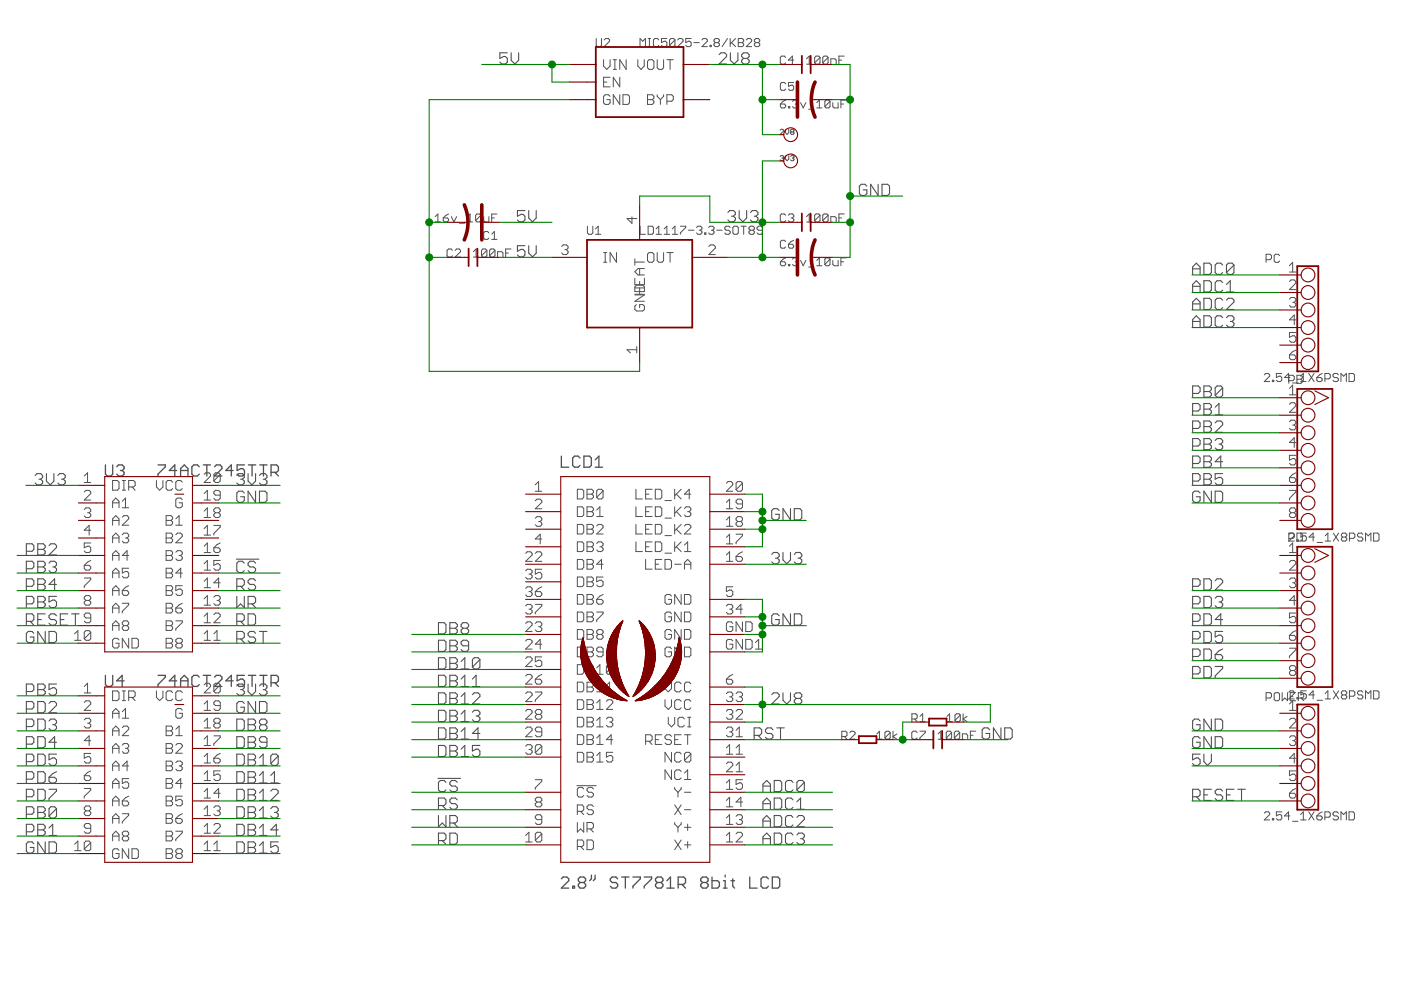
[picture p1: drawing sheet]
<svg xmlns="http://www.w3.org/2000/svg" width="297mm" height="210mm" viewBox="0 0 297 210" stroke-linecap="round" stroke-linejoin="round" font-family="sans-serif">
<g fill="none" stroke="#505050" stroke-width=".28">
<path d="M22.4 98.6v1.9l.3 .4h.8l.4-.4v-1.9M24.7 99l.4-.4h.8l.4 .4v.4l-.4 .4M25.5 99.8h.4M25.9 99.8l.4 .3v.4l-.4 .4h-.8l-.4-.4M33.5 98.6h1.6v.4l-1.6 1.5v.4M37.5 99.8h-1.6l1.2-1.2v2.3M38.3 99.8h1.6M42.2 99l-.3-.4h-.8l-.4 .4v1.5l.4 .4h.8l.3-.4M43.1 98.6h1.5M43.9 98.6v2.3M45.5 99l.4-.4h.8l.4 .4v.4l-1.6 1.5h1.6M49.4 99.8h-1.5l1.1-1.2v2.3"/>
<path d="M51.8 98.6h-1.5v1.2l.8-.4h.4l.3 .4v.7l-.3 .4h-.8l-.4-.4M52.7 98.6h1.5M53.4 98.6v2.3M55.1 98.6h1.5M55.9 98.6v2.3M119 96.7v2.4h1.6M123 97.1l-.4-.4h-.8l-.4 .4v1.6l.4 .4h.8l.4-.4M123.8 96.7h1.2l.4 .4v1.6l-.4 .4h-1.2zM126.2 99.1h1.6M126.2 97.5l.8-.8v2.4M38.3 100.9v-1.5l.8-.8 .8 .8v1.5M57.5 100.1h1.1l.4-.3v-.8l-.4-.4h-1.1v2.3"/>
<path d="M58.3 100.1l.7 .8M22.4 143.2v1.9l.3 .4h.8l.4-.4v-1.9M26.3 144.4h-1.6l1.2-1.2v2.3M33.5 143.2h1.6v.4l-1.6 1.5v.4M37.5 144.4h-1.6l1.2-1.2v2.3M38.3 145.5v-1.5l.8-.8 .8 .8v1.5M38.3 144.4h1.6M42.2 143.6l-.3-.4h-.8l-.4 .4v1.5l.4 .4h.8l.3-.4M43.1 143.2h1.5M43.9 143.2v2.3M45.5 143.6l.4-.4h.8l.4 .4v.4l-1.6 1.5h1.6M49.4 144.4h-1.5l1.1-1.2v2.3"/>
<path d="M51.8 143.2h-1.5v1.2l.8-.4h.4l.3 .4v.7l-.3 .4h-.8l-.4-.4M52.7 143.2h1.5M53.4 143.2v2.3M55.1 143.2h1.5M55.9 143.2v2.3M57.5 144.8h1.1l.4-.4v-.8l-.4-.4h-1.1v2.3M58.3 144.8l.7 .7M119 186.3l.4-.4h.8l.4 .4v.4l-1.6 1.6h1.6M121.4 187.9h.4v.4h-.4zM123 187.1l-.4 .4v.4l.4 .4h.8l.4-.4v-.4l-.4-.4M123 187.1l-.4-.4v-.4l.4-.4h.8l.4 .4v.4l-.4 .4M123 187.1h.8"/>
<path d="M125.4 185.5v.8l-.4 .4M126.2 185.5v.8l-.4 .4M131 186.3l-.4-.4h-.8l-.4 .4v.4l.4 .4h.8l.4 .4v.4l-.4 .4h-.8l-.4-.4M131.8 185.9h1.6M132.6 185.9v2.4M134.2 185.9h1.6v.4l-1.6 1.6v.4M136.6 185.9h1.6v.4l-1.6 1.6v.4M139.4 187.1l-.4 .4v.4l.4 .4h.8l.3-.4v-.4l-.3-.4M139.4 187.1l-.4-.4v-.4l.4-.4h.8l.3 .4v.4l-.3 .4M139.4 187.1h.8M141.4 188.3h1.5M141.4 186.7l.8-.8v2.4"/>
<path d="M143.8 187.5h1.1l.5-.4v-.8l-.5-.4h-1.1v2.4M144.6 187.5l.8 .8M149 187.1l-.4 .4v.4l.4 .4h.8l.3-.4v-.4l-.3-.4M149 187.1l-.4-.4v-.4l.4-.4h.8l.3 .4v.4l-.3 .4M149 187.1h.8M151 185.9v2.4h1.1l.4-.4v-.8l-.4-.4h-1.1M153.4 188.3h.8M153.4 186.7h.4v1.6M153.8 185.5v.4M155 186.7h.7M155.4 186.3v1.6l.3 .4M159 185.9v2.4h1.5"/>
<path d="M162.9 186.3l-.4-.4h-.7l-.4 .4v1.6l.4 .4h.7l.4-.4M163.7 185.9h1.2l.4 .4v1.6l-.4 .4h-1.2z"/>
</g>
<g fill="none" stroke="#505050" stroke-width=".21">
<path d="M126.4 8.2v1.4l.3 .3h.6l.2-.3v-1.4M128 12.7v1.3l.7 .7 .6-.7v-1.3M128 17.4h.7M128.1 8.5l.3-.3h.6l.2 .3v.2l-1.1 1.2h1.1M129.3 16.4h-1.3v2h1.3M130 14.7h.7M130 12.7h.7M130.4 12.7v2M131.4 16.4v2l-1.4-2v2M132.8 12.7v2l-1.4-2v2M135.2 12.7v1.3l.7 .7 .7-.7v-1.3M135.7 9.9v-1.7l.6 .5 .5-.5v1.7"/>
<path d="M137.4 9.9h.6M137.4 8.2h.6M137.6 12.7h.7l.3 .3v1.4l-.3 .3h-.7l-.3-.3v-1.4zM137.7 8.2v1.7M139.3 12.7v1.7l.4 .3h.7l.3-.3v-1.7M139.7 8.5l-.3-.3h-.6l-.3 .3v1.1l.3 .3h.6l.3-.3M141.4 8.2h-1.1v.8l.8-.3 .3 .3v.6l-.3 .3h-.6l-.2-.3M141.4 12.7h1.3M142.1 12.7v2M143.1 8.5v1.1l-.3 .3h-.5l-.3-.3M143.1 8.5l-.3-.3h-.5l-.3 .3v1.1M143.1 8.5l-1.1 1.1"/>
<path d="M143.7 8.5l.3-.3h.5l.3 .3v.2l-1.1 1.2h1.1M146.5 8.2h-1.1v.8l.8-.3 .3 .3v.6l-.3 .3h-.5l-.3-.3M147.1 9h1.2M148.8 8.5l.3-.3h.6l.3 .3v.2l-1.2 1.2h1.2M150.5 9.6h.3v.3h-.3zM151.7 9l-.3 .3v.3l.3 .3h.5l.3-.3v-.3l-.3-.3M151.7 9l-.3-.3v-.2l.3-.3h.5l.3 .3v.2l-.3 .3M151.7 9h.5M154.2 8.2l-1.1 1.7M154.8 8.2v1.7M155.1 9l.9 .9M156 8.2l-1.2 1.1"/>
<path d="M156.5 8.2h.9l.3 .3v.2l-.3 .3 .3 .3v.3l-.3 .3h-.9zM156.5 9h.9M158.2 8.5l.3-.3h.6l.3 .3v.2l-1.2 1.2h1.2M160.2 9l-.3 .3v.3l.3 .3h.6l.3-.3v-.3l-.3-.3M160.2 9l-.3-.3v-.2l.3-.3h.6l.3 .3v.2l-.3 .3M160.2 9h.6M166.6 17.8l-.3-.3h-.6l-.2 .3v1.1l.2 .3h.6l.3-.3M166.6 12.2l-.3-.3h-.6l-.3 .3v1.1l.3 .3h.6l.3-.3M168.3 17.5h-1.1v.8l.8-.2 .3 .2v.6l-.3 .3h-.6l-.2-.3M168.3 12.7h-1.1l.8-.8v1.7M171 12.5l.6-.6v1.7M171 13.6h1.1"/>
<path d="M173.9 12.2l-.3-.3h-.6l-.3 .3v1.1M173.9 12.2v1.1l-.3 .3h-.6l-.3-.3M173.9 12.2l-1.2 1.1M175.6 12.2l-.3-.3h-.6l-.3 .3v1.1M175.6 12.2v1.1l-.3 .3h-.6l-.3-.3M175.6 12.2l-1.2 1.1M176.1 13.6v-1.1h.9l.3 .2v.9M177.9 12.7h.5M179 11.9h-1.1v1.7M129.3 20.4l-.3-.3h-.7l-.3 .3v1.4l.3 .3h.7l.3-.3v-.7h-.6M131.4 20.1v2l-1.4-2v2M132.1 20.1h1l.4 .3v1.4l-.4 .3h-1z"/>
<path d="M137.3 20.1h1l.3 .3v.4l-.3 .3 .3 .4v.3l-.3 .3h-1zM137.3 21.1h1M139.3 20.1v.3l.7 .7M140 21.1v1M140.7 20.1v.3l-.7 .7M141.4 21.5h1l.3-.4v-.7l-.3-.3h-1v2M165.4 27.6l.2-.2h.4l.1 .2v.2l-.7 .7h.7M165.4 33.2l.6-.2 .1 .2-.1 .3M165.5 22.1h.8l.3 .2v.3l-.3 .3h-.6l-.2-.3zM165.8 33.5h.2M166 33.5l.1 .2-.1 .4h-.4l-.2-.2M166.5 27.4v.7l.4 .4 .3-.4v-.7"/>
<path d="M166.5 33v.7l.4 .4 .3-.4v-.7M166.6 21.2l-.6 .3-.5 .6M167.2 22.6h.2v.3h-.2zM167.6 33.2l.2-.2h.3l.2 .2-.2 .3M167.8 28l-.2 .1 .2 .4 .5-.2-.2-.3M167.8 28l-.2-.2 .2-.4h.3l.2 .2-.2 .4M167.8 28h.3M168 33.5h.1M168 21.5l.3-.3h.6l.2 .3v.3l-.2 .3M168.1 33.5l.2 .2-.2 .4h-.3l-.2-.2M168.6 22.1h.3M168.9 22.1l.2 .2v.3l-.2 .3h-.6l-.3-.3"/>
<path d="M169.7 21.8l.6 1.1 .6-1.1M171.4 23.2h1.2M173.2 21.8l.5-.6v1.7M173.2 22.9h1.1M176 21.5l-.3-.3h-.5l-.3 .3v1.1M176 21.5v1.1l-.3 .3h-.5l-.3-.3M176 21.5l-1.1 1.1M176.6 21.8v.8l.3 .3h.8v-1.1M178.3 22.1h.6M179.4 21.2h-1.1v1.7M92.3 45.9l.5-.5v1.7M92.3 47.1h1.1"/>
<path d="M94 46.2h.8l.3 .3v.3l-.3 .3h-.5l-.3-.3zM95.1 45.4l-1.1 .8M95.7 45.9l.5 1.2 .6-1.2M95.9 53.1l-.2-.3h-.6l-.3 .3v1.1l.3 .3h.6l.2-.3M96.5 53.1l.3-.3h.6l.2 .3v.3l-1.1 1.1h1.1M97.4 47.3h1.1M99.1 47.1h1.1M99.1 45.9l.6-.5v1.7M100.4 53.4l.5-.6v1.7M100.4 54.5h1.1M101.9 45.7v1.1l-.2 .3h-.6l-.3-.3M101.9 45.7l-.2-.3h-.6l-.3 .3v1.1"/>
<path d="M101.9 45.7l-1.1 1.1M102.6 45.9v.9l.2 .3h.9v-1.2M103.2 53.1v1.1l-.3 .3h-.5l-.3-.3M103.2 53.1l-.3-.3h-.5l-.3 .3v1.1M103.2 53.1l-1.1 1.1M103.7 49.4l-.3-.3h-.6l-.2 .3v1.1l.2 .3h.6l.3-.3M104.2 46.2h.6M104.2 50.8h1.2M104.2 49.7l.6-.6v1.7M104.9 53.1v1.1l-.3 .3h-.5l-.3-.3M104.9 53.1l-.3-.3h-.5l-.3 .3v1.1M104.9 53.1l-1.1 1.1"/>
<path d="M105.4 45.4h-1.2v1.7M105.5 54.5v-1.1h.9l.2 .3v.8M107.2 53.7h.6M108.4 52.8h-1.2v1.7M119.1 52.3l.3-.4h.7l.3 .4v.3l-.3 .3M119.8 52.9h.3M120.1 52.9l.3 .4v.3l-.3 .4h-.7l-.3-.4M124.5 48v1.4l.3 .3h.6l.3-.3v-1.4M126.3 49.7h1.1M126.3 48.5l.5-.5v1.7M128 55.6h.7M128 53.6h.7"/>
<path d="M128.3 53.6v2M130.7 53.6v2l-1.4-2v2M134 46v1.3l-1.1-1h2.1M134.6 54.9v1.3M134.6 59v1.3h2v-1.3M134.6 55.6h2M135.6 56.9v1.4M135.6 59.7v.6M135.7 48v1.7h1.1M136.6 56.9h-1.3l-.7 .7 .7 .7h1.3M137.3 53.9l.3-.3h.7l.3 .3v1.4l-.3 .3h-.7l-.3-.3zM137.4 48h.9l.2 .2v1.2l-.2 .3h-.9z"/>
<path d="M139.1 49.7h1.2M139.1 48.5l.6-.5v1.7M139.3 53.6v1.7l.4 .3h.7l.3-.3v-1.7M140.8 48.5l.6-.5v1.7M140.8 49.7h1.2M141.4 53.6h1.3M142.1 53.6v2M142.5 48.5l.6-.5v1.7M142.5 49.7h1.2M144.3 48h1.1v.2l-1.1 1.2v.3M146 48.8h1.1M147.7 48.2l.3-.2h.5l.3 .2v.3l-.3 .3"/>
<path d="M148.3 48.8h.2M148.5 48.8l.3 .3v.3l-.3 .3h-.5l-.3-.3M149.4 49.4h.3v.3h-.3zM150.2 48.2l.3-.2h.6l.3 .2v.3l-.3 .3M150.3 52.3l.3-.4h.7l.4 .4v.3l-1.4 1.4h1.4M150.8 48.8h.3M151.1 48.8l.3 .3v.3l-.3 .3h-.6l-.3-.3M152 48.8h1.1M154.8 48.2l-.3-.2h-.6l-.2 .2v.3l.2 .3h.6l.3 .3v.3l-.3 .3h-.6l-.2-.3M155.7 48h.5l.3 .2v1.2l-.3 .3h-.5l-.3-.3v-1.2zM157.1 48h1.1M157.7 48v1.7"/>
<path d="M159.1 48.8l-.3-.3v-.3l.3-.2h.6l.2 .2v.3l-.2 .3M159.1 48.8l-.3 .3v.3l.3 .3h.6l.2-.3v-.3l-.2-.3M159.1 48.8h.6M161.6 48.8h-.8l-.3-.3v-.3l.3-.2h.6l.2 .2v1.2l-.2 .3h-.6l-.3-.3M165.5 55.5h.8l.3 .3v.3l-.3 .2h-.6l-.2-.2zM166.6 45.6l-.3-.2h-.6l-.3 .2v1.2l.3 .3h.6l.3-.3M166.6 54.7l-.6 .2-.5 .6M166.6 51.2l-.3-.3h-.6l-.2 .3v1.1l.2 .3h.6l.3-.3M167.2 45.6l.2-.2h.6l.3 .2v.3l-.3 .3M167.2 56.1h.2v.2h-.2zM167.2 51.8h.8l.3 .3v.2l-.3 .3h-.6l-.2-.3zM167.7 46.2h.3"/>
<path d="M168 46.2l.3 .3v.3l-.3 .3h-.6l-.2-.3M168 54.9l.3-.2h.6l.2 .2v.3l-.2 .3M168.3 50.9l-.6 .3-.5 .6M168.6 55.5h.3M168.9 55.5l.2 .3v.3l-.2 .2h-.6l-.3-.2M169.7 55.2l.6 1.1 .6-1.1M171 47.1h1.1M171 45.9l.6-.5v1.7M171.4 56.6h1.2M173.2 56.3h1.1M173.2 55.2l.5-.5v1.6M173.9 45.6v1.2l-.3 .3h-.6l-.3-.3"/>
<path d="M173.9 45.6l-.3-.2h-.6l-.3 .2v1.2M173.9 45.6l-1.2 1.2M175.6 45.6v1.2l-.3 .3h-.6l-.3-.3M175.6 45.6l-.3-.2h-.6l-.3 .2v1.2M175.6 45.6l-1.2 1.2M176 54.9v1.2l-.3 .2h-.5l-.3-.2M176 54.9l-.3-.2h-.5l-.3 .2v1.2M176 54.9l-1.1 1.2M176.1 47.1v-1.2h.9l.3 .3v.9M176.6 55.2v.9l.3 .2h.8v-1.1M177.9 46.2h.5M178.3 55.5h.6"/>
<path d="M179 45.4h-1.1v1.7M179.4 54.7h-1.1v1.6M268.4 55.1h.9l.3-.3v-.6l-.3-.3h-.9v1.7M271.3 54.2l-.3-.3h-.6l-.2 .3v1.1l.2 .3h.6l.3-.3M273.4 59.7l.3-.3h.7l.3 .3v.3l-1.3 1.4h1.3M273.4 56.3l.7-.7v2.1M273.4 57.7h1.3M134.6 62.5h2l-2 1.4h2M134.6 62.4h2M134.6 61h2M134.9 64.6l-.3 .3v.7l.3 .3h1.4l.3-.3v-.7l-.3-.3h-.7v.7M134.9 60.5h1.4l.3 .3v1h-2v-1z"/>
<path d="M135 74.1h-2.1l.7 .7M135 73.5v1.3M135.6 61v1.4M268.1 79.5l.3-.3h.5l.3 .3v.3l-1.1 1.1h1.1M271.8 79.2h-1.2v.9l.6-.3h.3l.3 .3v.5l-.3 .3h-.6l-.3-.3M273.4 63.4l.3-.3h.7l.3 .3v.4l-.3 .3M273.4 75.2h1l.3 .4v.3l-.3 .4h-.7l-.3-.4zM274.1 64.1h.3M274.4 64.1l.3 .3v.4l-.3 .3h-.7l-.3-.3M274.7 67.8h-1.3l1-1v2M274.7 74.2l-.6 .4-.7 .6M274.7 70.5h-1.3v1l.7-.3h.3l.3 .3v.7l-.3 .4h-.7l-.3-.4"/>
<path d="M275 79.6h.8l.3 .2v.3l-.3 .3 .3 .3v.3l-.3 .3h-.8zM275.8 79.8l.5-.6v1.7M277.5 79.2l1.1 1.7M278.6 79.2l-1.1 1.7M280.3 79.2l-.5 .3-.6 .6M283.8 79.5l-.3-.3h-.6l-.3 .3v.3l.3 .3h.6l.3 .2v.3l-.3 .3h-.6l-.3-.3M286 79.2h.9l.3 .3v1.1l-.3 .3h-.9zM269.8 80.6h.3v.3h-.3zM273.3 80.7h.8l.3-.3v-.6l-.3-.2h-.8v1.7M273.4 85.7l.3-.3h.7l.3 .3v.4l-1.3 1.3h1.3M273.4 89.4l.3-.3h.7l.3 .3v.4l-.3 .3M273.4 82.3l.7-.6v2"/>
<path d="M273.4 83.7h1.3M273.5 80.1h-1.2l.9-.9v1.7M274 81.2h1.2M274.1 90.1h.3M274.4 90.1l.3 .4v.3l-.3 .3h-.7l-.3-.3M274.7 93.8h-1.3l1-1v2.1M274.7 96.5h-1.3v1.1l.7-.4h.3l.3 .4v.6l-.3 .4h-.7l-.3-.4M275 80.4h.8M275.8 80.9h1.1M279.2 80.1h.8l.3 .2v.3l-.3 .3h-.5l-.3-.3zM280.9 80.3h.8l.3-.2v-.6l-.3-.3h-.8v1.7M284.3 80.9v-1.7l.6 .6 .6-.6v1.7"/>
<path d="M17.9 119.9h1l.3 .3v.3l-.3 .4h-.7l-.3-.4zM17.9 102.3h1.3M17.9 104.3l.3-.3h.7l.3 .3v.3l-1.3 1.4h1.3M17.9 108l.3-.3h.7l.3 .3v.4l-.3 .3M17.9 100.9l.7-.7v2.1M18.6 108.7h.3M18.9 108.7l.3 .4v.3l-.3 .3h-.7l-.3-.3M19.2 115.1h-1.3v1l.7-.3h.3l.3 .3v.7l-.3 .4h-.7l-.3-.4M19.2 112.4h-1.3l1-1v2.1M19.2 118.8l-.6 .4-.7 .7M23.9 101.9h1l.3 .3v1.4l-.3 .3h-1zM23.9 107.7v-1.4l.7-.7 .6 .7v1.4"/>
<path d="M23.9 111.4v-1.4l.7-.7 .6 .7v1.4M23.9 115.1v-1.4l.7-.7 .6 .7v1.4M23.9 118.8v-1.4l.7-.6 .6 .6v1.4M23.9 106.6h1.3M23.9 110.3h1.3M23.9 114.1h1.3M23.9 117.8h1.3M25.9 113.4l.4-.4h.6l.4 .4v.3l-.4 .4M25.9 107.7h1.4M25.9 103.9h.7M25.9 101.9h.7M25.9 109.7l.4-.4h.6l.4 .4v.3l-1.4 1.4h1.4"/>
<path d="M25.9 106.3l.7-.7v2.1M26.3 101.9v2M26.6 114.1h.3M26.9 114.1l.4 .3v.3l-.4 .4h-.6l-.4-.4M27.3 103.3h1l.4-.4v-.7l-.4-.3h-1v2M27.3 117.8h-1.4l1-1v2M28 103.3l.7 .6M33.2 101.9v1.4l.6 .6 .7-.6v-1.4M35.2 113h1.1l.3 .4v.3l-.3 .4 .3 .3v.3l-.3 .4h-1.1zM35.2 110.3h1.1M35.2 109.3h1.1l.3 .4v.3l-.3 .3 .3 .4v.3l-.3 .4h-1.1zM35.2 114.1h1.1"/>
<path d="M35.2 117.8h1.1M35.2 116.8h1.1l.3 .3v.3l-.3 .4 .3 .3v.4l-.3 .3h-1.1zM36.6 102.2l-.3-.3h-.7l-.4 .3v1.4l.4 .3h.7l.3-.3M37.3 113.4l.3-.4h.7l.4 .4v.3l-1.4 1.4h1.4M37.3 111.4h1.4M37.3 117.1l.3-.3h.7l.4 .3v.3l-.4 .4M37.3 110l.7-.7v2.1M38 117.8h.3M38.3 117.8l.4 .3v.4l-.4 .3h-.7l-.3-.3M38.7 105.9l-.4-.3h-.7l-.3 .3v1.4l.3 .4h.7l.4-.4v-.7h-.7M38.7 102.2l-.4-.3h-.7l-.3 .3v1.4l.3 .3h.7l.4-.3M43.3 104.6l.7-.6v2"/>
<path d="M43.3 117.2h1.3M43.3 100.6l.3-.4h.7l.3 .4v.3l-1.3 1.4h1.3M43.3 109.7h1.3M43.3 106h1.3M43.3 108.4l.7-.7v2M43.3 112.1l.7-.7v2.1M43.3 115.8l.7-.7v2.1M43.3 119.5l.7-.7v2.1M43.3 113.5h1.3M45.3 116.1h1.1l.3 .4v.3l-.3 .4h-.7l-.4-.4zM45.3 111.4h1.4v.3l-1.4 1.4v.4M45.7 108.7l-.4-.3v-.4l.4-.3h.7l.3 .3v.4l-.3 .3"/>
<path d="M45.7 108.7l-.4 .4v.3l.4 .3h.7l.3-.3v-.3l-.3-.4M45.7 108.7h.7M46.7 100.6v1.4l-.3 .3h-.7l-.4-.3M46.7 105h-1l-.4-.4v-.3l.4-.3h.7l.3 .3v1.4l-.3 .3h-.7l-.4-.3M46.7 118.8h-1.4v1.1l.7-.4h.4l.3 .4v.6l-.3 .4h-.7l-.4-.4M46.7 115.1l-.7 .4-.7 .6M46.7 100.6l-.3-.4h-.7l-.4 .4v1.4M46.7 100.6l-1.4 1.4M111.4 117.3l.4-.3h.7l.3 .3v.4l-1.4 1.3h1.4M113.5 102.8l.7-.7v2.1M113.5 104.2h1.4M113.5 106.2l.4-.4h.6l.4 .4v.3l-1.4 1.4h1.4"/>
<path d="M113.5 109.9l.4-.4h.6l.4 .4v.3l-.4 .4M113.5 117.3l.4-.3h.6l.4 .3v.4l-1.4 1.3h1.4M114.2 110.6h.3M114.5 110.6l.4 .3v.4l-.4 .3h-.6l-.4-.3M114.9 114.3h-1.4l1-1v2M122.4 103.7h1l.4 .4v1.4l-.4 .3h-1zM122.4 107.5h1l.4 .3v1.4l-.4 .3h-1zM122.4 111.2h1l.4 .3v1.4l-.4 .3h-1zM122.4 114.9h1l.4 .3v1.4l-.4 .3h-1zM122.4 118.6h1l.4 .4v1.3l-.4 .4h-1zM124.5 103.7h1l.3 .4v.3l-.3 .4 .3 .3v.4l-.3 .3h-1zM124.5 107.5h1l.3 .3v.3l-.3 .4 .3 .3v.4l-.3 .3h-1z"/>
<path d="M124.5 111.2h1l.3 .3v.4l-.3 .3 .3 .3v.4l-.3 .3h-1zM124.5 114.9h1l.3 .3v.4l-.3 .3 .3 .4v.3l-.3 .3h-1zM124.5 118.6h1l.3 .4v.3l-.3 .3 .3 .4v.3l-.3 .4h-1zM124.5 104.8h1M124.5 108.5h1M124.5 112.2h1M124.5 115.9h1M124.5 119.6h1M126.5 111.5l.4-.3h.6l.4 .3v.4l-1.4 1.3h1.4M126.5 115.2l.4-.3h.6l.4 .3v.4l-.4 .3M126.5 109.5h1.4M126.5 108.1l.7-.6v2"/>
<path d="M127.2 115.9h.3M127.5 115.9l.4 .4v.3l-.4 .3h-.6l-.4-.3M127.9 104.1v1.4l-.4 .3h-.6l-.4-.3M127.9 104.1l-.4-.4h-.6l-.4 .4v1.4M127.9 104.1l-1.4 1.4M127.9 119.6h-1.4l1-1v2.1M134.8 103.7v2.1h1.4M134.8 107.5v2h1.4M134.8 111.2v2h1.4M134.8 114.9v2h1.4M136.9 118.6v2.1h1.4M136.9 104.8h.7"/>
<path d="M136.9 108.5h.7M136.9 112.2h.7M136.9 115.9h.7M138.3 103.7h-1.4v2.1h1.4M138.3 107.5h-1.4v2h1.4M138.3 111.2h-1.4v2h1.4M138.3 114.9h-1.4v2h1.4M138.9 103.7h1.1l.3 .4v1.4l-.3 .3h-1.1zM138.9 107.5h1.1l.3 .3v1.4l-.3 .3h-1.1zM138.9 111.2h1.1l.3 .3v1.4l-.3 .3h-1.1zM138.9 114.9h1.1l.3 .3v1.4l-.3 .3h-1.1zM138.9 119.6h.7"/>
<path d="M140.3 118.6h-1.4v2.1h1.4M141 118.6h1l.4 .4v1.3l-.4 .4h-1zM141 117.3h1.4M141 113.6h1.4M141 109.9h1.4M141 106.1h1.4M143 103.7v2.1M143 107.5v2M143 111.2v2M143 114.9v2M143 119.6h1.4M143.4 115.9l1 1"/>
<path d="M143.4 112.2l1 1M143.4 108.5l1 1M143.4 104.8l1 1M144.4 114.9l-1.4 1.4M144.4 111.2l-1.4 1.3M144.4 107.5l-1.4 1.3M144.4 103.7l-1.4 1.4M145.1 107.8l.4-.3h.6l.4 .3v.3l-.4 .4M145.1 111.5l.4-.3h.6l.4 .3v.4l-1.4 1.3h1.4M145.1 116.9h1.4M145.1 115.6l.7-.7v2M145.1 119.6h1.4"/>
<path d="M145.8 108.5h.3M146.1 108.5l.4 .3v.4l-.4 .3h-.6l-.4-.3M146.5 104.8h-1.4l1-1.1v2.1M154 102.4l.3-.3h.7l.4 .3v.4l-1.4 1.4h1.4M154 107.9h1.4M154 111.6h1.4M154 106.5l.7-.7v2.1M154 110.2l.7-.7v2.1M154 113.9l.7-.6v2M154 117.7l.7-.7v2M154 119h1.4M154 115.3h1.4"/>
<path d="M156.1 113.3h1.3v.3l-1.3 1.4v.3M156.1 118h1l.3 .3v.4l-.3 .3h-.7l-.3-.3zM156.4 110.6l-.3-.4v-.3l.3-.4h.7l.3 .4v.3l-.3 .4M156.4 110.6h.7M156.4 110.6l-.3 .3v.4l.3 .3h.7l.3-.3v-.4l-.3-.3M157.4 102.4v1.4l-.3 .4h-.7l-.3-.4M157.4 106.8h-1l-.3-.3v-.3l.3-.4h.7l.3 .4v1.3l-.3 .4h-.7l-.3-.4M157.4 102.4l-.3-.3h-.7l-.3 .3v1.4M157.4 117l-.7 .3-.6 .7M157.4 102.4l-1.3 1.4M273.3 114.2h.8l.3-.3v-.6l-.3-.3h-.8v1.7M273.3 114.7h1.1"/>
<path d="M273.4 119.2l.3-.4h.7l.3 .4v.3l-1.3 1.4h1.3M273.4 101.3h1l.3 .3v.4l-.3 .3h-.7l-.3-.3zM273.4 104h1.3v.3l-1.3 1.4v.3M273.4 115.8l.7-.7v2.1M273.4 117.2h1.3M273.6 113l-.3 .3M273.7 108.7l-.3-.3v-.4l.3-.3h.7l.3 .3v.4l-.3 .3M273.7 108.7l-.3 .4v.3l.3 .3h.7l.3-.3v-.3l-.3-.4M273.7 108.7h.7M274.4 113.6l-1.1 1.1M274.7 100.2l-.6 .4-.7 .7M275 114.4h.3v.3"/>
<path d="M277 113h-2v1.7h.8l.3-.3v-1.1l-.3-.3v.9l.6-.3h.3l.3 .3v.5l-.3 .3h-.6l-.3-.3M278.7 113.9h-1.2l.9-.9v1.7M279.3 115h1.1M281 113.6l.5-.6v1.7M281 114.7h1.1M282.7 113l1.1 1.7M283.8 113l-1.1 1.7M284.7 113.9l-.3-.3v-.3l.3-.3h.5l.3 .3v.3l-.3 .3M284.7 113.9l-.3 .3v.2l.3 .3h.5l.3-.3v-.2l-.3-.3M284.7 113.9h.5M286.1 114.2h.9l.3-.3v-.6l-.3-.3h-.9v1.7M288.9 113.3l-.2-.3h-.6l-.3 .3v.3l.3 .3h.6l.2 .3v.2l-.2 .3h-.6l-.3-.3"/>
<path d="M289.5 114.7v-1.7l.6 .6 .6-.6v1.7M291.2 113h.9l.3 .3v1.1l-.3 .3h-.9zM15.8 135.8h1.4M15.8 134.4l.7-.7v2.1M17.9 122.6h1.3v.3l-1.3 1.4v.3M18.2 127.3h.7M18.2 127.3l-.3-.3v-.4l.3-.3h.7l.3 .3v.4l-.3 .3M18.2 127.3l-.3 .3v.4l.3 .3h.7l.3-.3v-.4l-.3-.3M19.2 131h-1l-.3-.3v-.4l.3-.3h.7l.3 .3v1.4l-.3 .3h-.7l-.3-.3M19.2 134v1.4l-.3 .4h-.7l-.3-.4M19.2 134l-.3-.3h-.7l-.3 .3v1.4M19.2 134l-1.3 1.4"/>
<path d="M23.9 122.5v-1.3l.7-.7 .6 .7v1.3M23.9 126.2v-1.3l.7-.7 .6 .7v1.3M23.9 130v-1.4l.7-.7 .6 .7v1.4M23.9 133.7v-1.4l.7-.7 .6 .7v1.4M23.9 121.5h1.3M23.9 125.2h1.3M23.9 128.9h1.3M23.9 132.7h1.3M25.2 135.7l-.3-.4h-.7l-.3 .4v1.4l.3 .3h.7l.3-.3v-.7h-.6M25.9 125.2h1l.4 .4v.3l-.4 .3h-.6l-.4-.3zM25.9 127.9h1.4v.3l-1.4 1.4v.4M26.3 132.7l-.4-.4v-.3l.4-.4h.6l.4 .4v.3l-.4 .4"/>
<path d="M26.3 132.7l-.4 .3v.3l.4 .4h.6l.4-.4v-.3l-.4-.3M26.3 132.7h.6M27.3 120.5h-1.4v1l.7-.3h.3l.4 .3v.7l-.4 .3h-.6l-.4-.3M27.3 135.3v2.1l-1.4-2.1v2.1M27.3 124.2l-.7 .3-.7 .7M28 135.3h1l.3 .4v1.4l-.3 .3h-1zM35.2 120.5h1.1l.3 .3v.4l-.3 .3 .3 .3v.4l-.3 .3h-1.1zM35.2 127.9h1.1l.3 .3v.4l-.3 .3 .3 .4v.3l-.3 .4h-1.1zM35.2 121.5h1.1M35.2 125.2h1.1M35.2 124.2h1.1l.3 .3v.4l-.3 .3 .3 .4v.3l-.3 .3h-1.1zM35.2 128.9h1.1"/>
<path d="M35.2 132.7h1.1M35.2 131.6h1.1l.3 .4v.3l-.3 .4 .3 .3v.3l-.3 .4h-1.1zM35.2 135.3h1.1l.3 .4v.3l-.3 .4 .3 .3v.4l-.3 .3h-1.1zM35.2 136.4h1.1M37.3 128.9h1l.4 .4v.3l-.4 .4h-.7l-.3-.4zM37.3 131.6h1.4v.4l-1.4 1.3v.4M37.6 136.4l-.3-.4v-.3l.3-.4h.7l.4 .4v.3l-.4 .4M37.6 136.4l-.3 .3v.4l.3 .3h.7l.4-.3v-.4l-.4-.3M37.6 136.4h.7M38.7 121.5h-1.4l1-1v2M38.7 124.2h-1.4v1l.7-.3h.3l.4 .3v.7l-.4 .3h-.7l-.3-.3M38.7 127.9l-.7 .3-.7 .7"/>
<path d="M43.3 120.9h1.3M43.3 124.6h1.3M43.3 132h1.3M43.3 135.8h1.3M43.3 128.3h1.3M43.3 134.4l.7-.7v2.1M43.3 123.2l.7-.6v2M43.3 127l.7-.7v2M43.3 130.7l.7-.7v2M45.3 130.3l.4-.3h.7l.3 .3v.4l-1.4 1.3h1.4M45.3 135.8h1.4M45.3 126.6l.4-.3h.7l.3 .3v.4l-.3 .3"/>
<path d="M45.3 134.4l.7-.7v2.1M46 127.3h.4M46.4 127.3l.3 .3v.4l-.3 .3h-.7l-.4-.3M46.7 123.6h-1.4l1.1-1v2M111.4 124.8l.4-.4h.7l.3 .4v.3l-.3 .3M111.4 121l.4-.3h.7l.3 .3v.4l-.3 .3M111.4 128.5l.4-.4h.7l.3 .4v.3l-.3 .4M111.4 132.2l.4-.4h.7l.3 .4v.3l-1.4 1.4h1.4M111.4 135.9l.4-.3h.7l.3 .3v.3l-1.4 1.4h1.4M111.4 139.6l.4-.3h.7l.3 .3v.4l-1.4 1.3h1.4M112.1 129.2h.4M112.1 121.7h.4"/>
<path d="M112.1 125.4h.4M112.5 125.4l.3 .4v.3l-.3 .4h-.7l-.4-.4M112.5 121.7l.3 .4v.3l-.3 .3h-.7l-.4-.3M112.5 129.2l.3 .3v.3l-.3 .4h-.7l-.4-.4M113.5 125.4h1l.4 .4v.3l-.4 .4h-.6l-.4-.4zM113.5 128.1h1.4v.4l-1.4 1.3v.4M113.5 132.2l.4-.4h.6l.4 .4v.3l-.4 .4M114.2 132.9h.3M114.5 132.9l.4 .3v.4l-.4 .3h-.6l-.4-.3M114.9 120.7h-1.4v1l.7-.3h.3l.4 .3v.7l-.4 .3h-.6l-.4-.3M114.9 139.3h-1.4v1l1-.3 .4 .3v.7l-.4 .3h-.6l-.4-.3M114.9 136.6h-1.4l1-1v2"/>
<path d="M114.9 124.4l-.7 .4-.7 .6M122.4 122.3h1l.4 .4v1.3l-.4 .4h-1zM122.4 126h1l.4 .4v1.4l-.4 .3h-1zM122.4 129.8h1l.4 .3v1.4l-.4 .3h-1zM122.4 133.5h1l.4 .3v1.4l-.4 .3h-1zM122.4 137.2h1l.4 .3v1.4l-.4 .4h-1zM124.5 122.3h1l.3 .4v.3l-.3 .4 .3 .3v.3l-.3 .4h-1zM124.5 126h1l.3 .4v.3l-.3 .4 .3 .3v.4l-.3 .3h-1zM124.5 129.8h1l.3 .3v.4l-.3 .3 .3 .3v.4l-.3 .3h-1zM124.5 133.5h1l.3 .3v.4l-.3 .3 .3 .4v.3l-.3 .3h-1zM124.5 137.2h1l.3 .3v.4l-.3 .3 .3 .4v.3l-.3 .4h-1zM124.5 127.1h1"/>
<path d="M124.5 134.5h1M124.5 138.2h1M124.5 130.8h1M124.5 123.4h1M126.5 127.1h1l.4 .3v.4l-.4 .3h-.6l-.4-.3zM126.5 129.8h1.4v.3l-1.4 1.4v.3M126.9 134.5l-.4-.3v-.4l.4-.3h.6l.4 .3v.4l-.4 .3M126.9 134.5l-.4 .4v.3l.4 .3h.6l.4-.3v-.3l-.4-.4M126.9 134.5h.6M127.9 122.3h-1.4v1.1l.7-.4h.3l.4 .4v.6l-.4 .4h-.6l-.4-.4M127.9 138.2h-1l-.4-.3v-.4l.4-.3h.6l.4 .3v1.4l-.4 .4h-.6l-.4-.4M127.9 126l-.7 .4-.7 .7"/>
<path d="M142.4 126.4l-.4-.4h-.6l-.4 .4v1.4l.4 .3h.6l.4-.3v-.7h-.7M142.4 130.1l-.4-.3h-.6l-.4 .3v1.4l.4 .3h.6l.4-.3v-.7h-.7M142.4 133.8l-.4-.3h-.6l-.4 .3v1.4l.4 .3h.6l.4-.3v-.7h-.7M142.4 137.5l-.4-.3h-.6l-.4 .3v1.4l.4 .4h.6l.4-.4v-.7h-.7M144.4 126v2.1l-1.4-2.1v2.1M144.4 129.8v2l-1.4-2v2M144.4 133.5v2l-1.4-2v2M144.4 137.2v2.1l-1.4-2.1v2.1M145.1 126h1l.4 .4v1.4l-.4 .3h-1zM145.1 120.7v-1.4l.7-.7 .7 .7v1.4M145.1 129.8h1l.4 .3v1.4l-.4 .3h-1zM145.1 133.5h1l.4 .3v1.4l-.4 .3h-1z"/>
<path d="M145.1 137.2h1l.4 .3v1.4l-.4 .4h-1zM154 128.5l.3-.4h.7l.4 .4v.3l-.4 .4M154.7 129.2h.3M155 129.2l.4 .3v.3l-.4 .4h-.7l-.3-.4M155.4 124.4h-1.4v1l.7-.3h.3l.4 .3v.7l-.4 .4h-.7l-.3-.4M155.4 132.2l-.4-.4h-.7l-.3 .4v1.4l.3 .3h.7l.4-.3v-.7h-.7M155.4 135.9l-.4-.3h-.7l-.3 .3v1.4l.3 .3h.7l.4-.3v-.7h-.7M157.4 131.8v2.1l-1.3-2.1v2.1M157.4 135.6v2l-1.3-2v2M157.4 129.2h-1.3l1-1.1v2.1M158.1 131.8h1l.4 .4v1.4l-.4 .3h-1zM158.1 135.6h1l.4 .3v1.4l-.4 .3h-1z"/>
<path d="M160.2 137.6h1.3M160.2 136.2l.6-.6v2M273.4 122.9l.3-.3h.7l.3 .3v.3l-.3 .4M273.4 134.7h1l.3 .4v.3l-.3 .4h-.7l-.3-.4zM273.4 137.4h1.3v.4l-1.3 1.3v.4M274.1 123.6h.3M274.4 123.6l.3 .3v.4l-.3 .3h-.7l-.3-.3M274.7 127.3h-1.3l1-1v2M274.7 130h-1.3v1l.7-.3h.3l.3 .3v.7l-.3 .3h-.7l-.3-.3M274.7 133.7l-.6 .3-.7 .7M17.9 148.9l.3-.3h.7l.3 .3v.4l-1.3 1.3h1.3M17.9 152.6l.3-.3h.7l.3 .3v.4l-.3 .3"/>
<path d="M17.9 145.5l.7-.6v2M17.9 146.9h1.3M18.6 153.3h.3M18.9 153.3l.3 .4v.3l-.3 .3h-.7l-.3-.3M19.2 157h-1.3l1-1v2.1M19.2 159.7h-1.3v1.1l.7-.4h.3l.3 .4v.6l-.3 .4h-.7l-.3-.4M23.9 146.5h1l.3 .3v1.4l-.3 .3h-1zM23.9 152.3v-1.4l.7-.7 .6 .7v1.4M23.9 156v-1.4l.7-.7 .6 .7v1.4M23.9 159.7v-1.4l.7-.7 .6 .7v1.4M23.9 151.2h1.3M23.9 155h1.3"/>
<path d="M23.9 158.7h1.3M25.9 148.5h.7M25.9 152.3h1.4M25.9 154.3l.4-.4h.6l.4 .4v.3l-1.4 1.4h1.4M25.9 158l.4-.4h.6l.4 .4v.3l-.4 .4M25.9 150.9l.7-.7v2.1M25.9 146.5h.7M26.3 146.5v2M26.6 158.7h.3M26.9 158.7l.4 .3v.4l-.4 .3h-.6l-.4-.3M27.3 147.9h1l.4-.4v-.7l-.4-.3h-1v2M28 147.9l.7 .6"/>
<path d="M33.2 146.5v1.4l.6 .6 .7-.6v-1.4M35.2 157.6h1.1l.3 .4v.3l-.3 .4 .3 .3v.4l-.3 .3h-1.1zM35.2 153.9h1.1l.3 .4v.3l-.3 .4 .3 .3v.3l-.3 .4h-1.1zM35.2 155h1.1M35.2 158.7h1.1M36.6 146.8l-.3-.3h-.7l-.4 .3v1.4l.4 .3h.7l.3-.3M37.3 156h1.4M37.3 158l.3-.4h.7l.4 .4v.3l-1.4 1.4h1.4M37.3 154.6l.7-.7v2.1M38.7 146.8l-.4-.3h-.7l-.3 .3v1.4l.3 .3h.7l.4-.3M38.7 150.6l-.4-.4h-.7l-.3 .4v1.3l.3 .4h.7l.4-.4v-.7h-.7M43.3 150.6h1.3"/>
<path d="M43.3 154.3h1.3M43.3 158.1h1.3M43.3 149.3l.7-.7v2M43.3 153l.7-.7v2M43.3 156.7l.7-.7v2.1M43.3 145.2l.3-.3h.7l.3 .3v.3l-1.3 1.4h1.3M45.3 156h1.4v.4l-1.4 1.3v.4M45.7 153.3l-.4 .4v.3l.4 .3h.7l.3-.3v-.3l-.3-.4M45.7 153.3l-.4-.3v-.4l.4-.3h.7l.3 .3v.4l-.3 .3M45.7 153.3h.7M46.7 149.6h-1l-.4-.3v-.4l.4-.3h.7l.3 .3v1.4l-.3 .3h-.7l-.4-.3M46.7 145.2v1.4l-.3 .3h-.7l-.4-.3"/>
<path d="M46.7 145.2l-.3-.3h-.7l-.4 .3v1.4M46.7 159.7l-.7 .4-.7 .7M46.7 145.2l-1.4 1.4M111.4 143.3l.4-.3h.7l.3 .3v.4l-1.4 1.4h1.4M111.4 154.5l.4-.3h.7l.3 .3v.3l-1.4 1.4h1.4M111.4 147.1l.4-.4h.7l.3 .4v.3l-1.4 1.4h1.4M111.4 150.8l.4-.4h.7l.3 .4v.3l-1.4 1.4h1.4M111.4 158.2l.4-.3h.7l.3 .3v.4l-.3 .3M112.1 158.9h.4M112.5 158.9l.3 .3v.4l-.3 .3h-.7l-.4-.3M113.5 144h1l.4 .4v.3l-.4 .4h-.6l-.4-.4zM113.5 146.7h1.4v.4l-1.4 1.3v.4"/>
<path d="M113.9 151.5l-.4-.4v-.3l.4-.4h.6l.4 .4v.3l-.4 .4M113.9 151.5l-.4 .3v.3l.4 .4h.6l.4-.4v-.3l-.4-.3M113.9 151.5h.6M114.9 155.2h-1l-.4-.4v-.3l.4-.3h.6l.4 .3v1.4l-.4 .3h-.6l-.4-.3M114.9 158.2v1.4l-.4 .3h-.6l-.4-.3M114.9 158.2l-.4-.3h-.6l-.4 .3v1.4M114.9 143l-.7 .3-.7 .7M114.9 158.2l-1.4 1.4M122.4 140.9h1l.4 .4v1.3l-.4 .4h-1zM122.4 144.6h1l.4 .4v1.3l-.4 .4h-1zM122.4 148.4h1l.4 .3v1.4l-.4 .3h-1zM122.4 152.1h1l.4 .3v1.4l-.4 .3h-1z"/>
<path d="M122.4 155.8h1l.4 .3v1.4l-.4 .3h-1zM122.4 159.5h1l.4 .4v1.3l-.4 .4h-1zM124.5 140.9h1l.3 .4v.3l-.3 .3 .3 .4v.3l-.3 .4h-1zM124.5 144.6h1l.3 .4v.3l-.3 .4 .3 .3v.3l-.3 .4h-1zM124.5 148.4h1l.3 .3v.3l-.3 .4 .3 .3v.4l-.3 .3h-1zM124.5 152.1h1l.3 .3v.4l-.3 .3 .3 .3v.4l-.3 .3h-1zM124.5 155.8h1l.3 .3v.4l-.3 .3 .3 .4v.3l-.3 .3h-1zM124.5 159.5h1l.3 .4v.3l-.3 .3 .3 .4v.3l-.3 .4h-1zM124.5 141.9h1M124.5 145.7h1M124.5 149.4h1M124.5 153.1h1"/>
<path d="M124.5 156.8h1M126.5 141.6l.7-.7v2.1M126.5 145.3l.7-.7v2.1M126.5 149l.7-.6v2M126.5 152.8l.7-.7v2M126.5 156.5l.7-.7v2M126.5 146.7h1.4M126.5 143h1.4M126.5 150.4h1.4M126.5 154.1h1.4M126.5 157.8h1.4M128.6 146.7h1.3"/>
<path d="M128.6 148.7l.3-.3h.7l.3 .3v.3l-1.3 1.4h1.3M128.6 152.4l.3-.3h.7l.3 .3v.4l-.3 .3M128.6 145.3l.6-.7v2.1M129.2 153.1h.4M129.6 153.1l.3 .3v.4l-.3 .3h-.7l-.3-.3M129.9 159.5h-1.3v1l.6-.3h.4l.3 .3v.7l-.3 .4h-.7l-.3-.4M129.9 141.3v1.3l-.3 .4h-.7l-.3-.4M129.9 141.3l-.3-.4h-.7l-.3 .4v1.3M129.9 141.3l-1.3 1.3M129.9 156.8h-1.3l1-1v2M136.9 157.2h1l.4-.4v-.7l-.4-.3h-1v2M137.6 157.2l.7 .6"/>
<path d="M138.9 156.8h.7M140.3 155.8h-1.4v2h1.4M141 144.6v1.4l.7 .7 .7-.7v-1.4M141 148.4v1.3l.7 .7 .7-.7v-1.3M141.7 152.1v1.3l.7 .7 .6-.7v-1.3M142.4 156.1l-.4-.3h-.6l-.4 .3v.4l.4 .3h.6l.4 .4v.3l-.4 .3h-.6l-.4-.3M142.4 159.5v2.1l-1.4-2.1v2.1M143 156.8h.7M144.4 145l-.3-.4h-.7l-.4 .4v1.3l.4 .4h.7l.3-.4M144.4 148.7l-.3-.3h-.7l-.4 .3v1.4l.4 .3h.7l.3-.3M144.4 155.8h-1.4v2h1.4M144.4 159.9l-.3-.4h-.7l-.4 .4v1.3l.4 .4h.7l.3-.4"/>
<path d="M145.1 152.4l-.3-.3h-.7l-.4 .3v1.4l.4 .3h.7l.3-.3M145.1 155.8h1.4M145.8 155.8v2M145.8 154.1h.7M145.8 152.1h.7M146.1 152.1v2M146.5 145l-.4-.4h-.6l-.4 .4v1.3l.4 .4h.6l.4-.4M146.5 148.7l-.4-.3h-.6l-.4 .3v1.4l.4 .3h.6l.4-.3M146.5 159.9l-.4-.4h-.6l-.4 .4v1.3M146.5 159.9v1.3l-.4 .4h-.6l-.4-.4M146.5 159.9l-1.4 1.3M154 144h1l.4 .4v.3l-.4 .4h-.7l-.3-.4z"/>
<path d="M154 147.1l.3-.4h.7l.4 .4v.3l-.4 .3M154 150.8l.3-.4h.7l.4 .4v.3l-.4 .4M154 154.5l.3-.3h.7l.4 .3v.3l-.4 .4M154 158.6l.7-.7v2M154 159.9h1.4M154.7 151.5h.3M154.7 155.2h.3M154.7 147.7h.3M155 147.7l.4 .4v.3l-.4 .4h-.7l-.3-.4M155 151.5l.4 .3v.3l-.4 .4h-.7l-.3-.4M155 155.2l.4 .3v.4l-.4 .3h-.7l-.3-.3M155.4 143l-.7 .3-.7 .7"/>
<path d="M156.1 159.9h1.3M156.1 158.6l.6-.7v2M156.1 154.8l.6-.6v2M156.1 147.1l.3-.4h.7l.3 .4v.3l-.3 .3M156.1 150.8l.3-.4h.7l.3 .4v.3l-1.3 1.4h1.3M156.1 156.2h1.3M156.7 147.7h.4M157.1 147.7l.3 .4v.3l-.3 .4h-.7l-.3-.4M178.5 156.2h.8l.3-.3v-.6l-.3-.3h-.8v1.7M179 156.2l.6 .5M180.2 155.3l.3-.3h.5l.3 .3v.3l-1.1 1.1h1.1M185.9 156.7h1.1"/>
<path d="M185.9 155.6l.6-.6v1.7M188.7 155.3v1.1l-.3 .3h-.5l-.3-.3M188.7 155.3l-.3-.3h-.5l-.3 .3v1.1M188.7 155.3l-1.1 1.1M189.3 155v1.7M190.2 155.6l-.9 .6 .9 .5M193.3 152.4h.9l.3-.2v-.6l-.3-.3h-.9v1.7M193.9 152.4l.6 .6M194.5 155.3l-.3-.3h-.6l-.3 .3v1.2l.3 .2h.6l.3-.2M195 155h1.2v.3l-1.2 1.2v.2M195.1 153h1.1M195.1 151.9l.5-.6v1.7"/>
<path d="M198.9 155.6l.6-.6v1.7M198.9 156.7h1.1M200.8 151.9l.5-.6v1.7M200.8 153h1.1M201.8 155.3v1.2l-.3 .2h-.6l-.3-.2M201.8 155.3l-.3-.3h-.6l-.3 .3v1.2M201.8 155.3l-1.2 1.2M203.5 155.3l-.3-.3h-.6l-.3 .3v1.2M203.5 155.3v1.2l-.3 .2h-.6l-.3-.2M203.5 155.3l-1.2 1.2M203.6 151.6v1.1l-.3 .3h-.5l-.3-.3M203.6 151.6l-.3-.3h-.5l-.3 .3v1.1"/>
<path d="M203.6 151.6l-1.1 1.1M204 156.7v-1.1h.9l.3 .3v.8M204.2 151.3v1.7M205 151.9l-.8 .5 .8 .6M205.7 155.9h.6M206.9 155h-1.2v1.7M268.4 148h.9l.3-.3v-.6l-.3-.2h-.9v1.7M270.4 146.9h.6l.3 .2v1.2l-.3 .3h-.6l-.2-.3v-1.2zM271.8 146.9v1.7l.6-.6 .6 .6v-1.7M273.3 146.8l.3-.3h.5l.3 .3v.2l-1.1 1.2h1.1M273.4 152.6l.3-.3h.7l.3 .3v.4l-1.3 1.3h1.3M273.4 156.4l.3-.4h.7l.3 .4v.3l-.3 .3"/>
<path d="M273.4 149.3l.7-.7v2M273.4 150.6h1.3M273.6 147.7h.5M273.7 142.2l-.3-.4v-.3l.3-.4h.7l.3 .4v.3l-.3 .4M273.7 142.2l-.3 .3v.4l.3 .3h.7l.3-.3v-.4l-.3-.3M273.7 142.2h.7M274.1 157h.3M274.4 157l.3 .4v.3l-.3 .4h-.7l-.3-.4M274.7 146.9h-1.1v1.7h1.1M275.3 147.9h-.3v.3h.3M275.3 148h.8l.3-.3v-.6l-.3-.2h-.8v1.7M275.8 148l.6 .6"/>
<path d="M277 146.5h-1.2v.8l.9-.3 .3 .3v.6l-.3 .3h-.6l-.3-.3M278.7 147.3h-1.2l.9-.8v1.7M279.3 148.5h1.1M281 148.2h1.1M281 147l.5-.5v1.7M282.7 146.5l1.1 1.7M283.8 146.5l-1.1 1.7M284.7 147.3l-.3 .3v.3l.3 .3h.5l.3-.3v-.3l-.3-.3M284.7 147.3l-.3-.3v-.2l.3-.3h.5l.3 .3v.2l-.3 .3M284.7 147.3h.5M286.1 147.6h.9l.3-.3v-.5l-.3-.3h-.9v1.7M288.9 146.8l-.2-.3h-.6l-.3 .3v.2l.3 .3h.6l.2 .3v.3l-.2 .3h-.6l-.3-.3"/>
<path d="M289.5 148.2v-1.7l.6 .5 .6-.5v1.7M291.2 146.5h.9l.3 .3v1.1l-.3 .3h-.9zM15.8 179l.7-.7v2.1M17.9 164.5h1l.3 .3v.4l-.3 .3h-.7l-.3-.3zM17.9 167.2h1.3v.3l-1.3 1.4v.3M18.2 171.9l-.3-.3v-.4l.3-.3h.7l.3 .3v.4l-.3 .3M18.2 171.9l-.3 .4v.3l.3 .3h.7l.3-.3v-.3l-.3-.4M18.2 171.9h.7M19.2 175.6h-1l-.3-.3v-.4l.3-.3h.7l.3 .3v1.4l-.3 .4h-.7l-.3-.4M19.2 178.7v1.3l-.3 .4h-.7l-.3-.4M19.2 178.7l-.3-.4h-.7l-.3 .4v1.3M19.2 163.4l-.6 .4-.7 .7"/>
<path d="M19.2 178.7l-1.3 1.3M23.9 163.4v-1.3l.7-.7 .6 .7v1.3M23.9 167.1v-1.3l.7-.7 .6 .7v1.3M23.9 170.9v-1.4l.7-.7 .6 .7v1.4M23.9 174.6v-1.4l.7-.7 .6 .7v1.4M23.9 178.3v-1.4l.7-.7 .6 .7v1.4M23.9 162.4h1.3M23.9 166.1h1.3M23.9 169.8h1.3M23.9 173.5h1.3M23.9 177.3h1.3M25.9 169.8h1l.4 .4v.3l-.4 .4h-.6l-.4-.4z"/>
<path d="M25.9 172.5h1.4v.4l-1.4 1.3v.4M26.3 177.3l-.4-.4v-.3l.4-.4h.6l.4 .4v.3l-.4 .4M26.3 177.3l-.4 .3v.3l.4 .4h.6l.4-.4v-.3l-.4-.3M26.3 177.3h.6M27.3 165.1h-1.4v1l.7-.3h.3l.4 .3v.7l-.4 .3h-.6l-.4-.3M27.3 180v2l-1.4-2v2M27.3 162.4h-1.4l1-1v2M27.3 168.8l-.7 .3-.7 .7M28 180h1l.3 .3v1.4l-.3 .3h-1zM35.2 161.4h1.1l.3 .3v.4l-.3 .3 .3 .3v.4l-.3 .3h-1.1zM35.2 165.1h1.1l.3 .3v.4l-.3 .3 .3 .4v.3l-.3 .3h-1.1zM35.2 168.8h1.1l.3 .3v.4l-.3 .3 .3 .4v.3l-.3 .4h-1.1z"/>
<path d="M35.2 172.5h1.1l.3 .4v.3l-.3 .3 .3 .4v.3l-.3 .4h-1.1zM35.2 176.2h1.1l.3 .4v.3l-.3 .4 .3 .3v.3l-.3 .4h-1.1zM35.2 180h1.1l.3 .3v.3l-.3 .4 .3 .3v.4l-.3 .3h-1.1zM35.2 162.4h1.1M35.2 166.1h1.1M35.2 169.8h1.1M35.2 173.5h1.1M35.2 177.3h1.1M37.3 173.5h1l.4 .4v.3l-.4 .4h-.7l-.3-.4zM37.3 161.7l.3-.3h.7l.4 .3v.4l-.4 .3M37.3 176.2h1.4v.4l-1.4 1.3v.4M38 162.4h.3"/>
<path d="M38.3 162.4l.4 .3v.4l-.4 .3h-.7l-.3-.3M38.7 168.8h-1.4v1l.7-.3h.3l.4 .3v.7l-.4 .4h-.7l-.3-.4M38.7 166.1h-1.4l1-1v2M38.7 172.5l-.7 .4-.7 .6M43.3 167.9l.7-.7v2M43.3 160.4l.7-.7v2.1M43.3 165.5h1.3M43.3 169.2h1.3M43.3 164.1l.7-.7v2.1M43.3 171.6l.7-.7v2M43.3 175.3l.7-.7v2.1M43.3 179l.7-.7v2.1"/>
<path d="M43.3 161.8h1.3M43.3 172.9h1.3M43.3 176.7h1.3M45.3 179l.7-.7v2.1M45.3 160.8h1.1l.3 .3v.3l-.3 .4h-.7l-.4-.4zM45.3 171.2l.4-.3h.7l.3 .3v.4l-.3 .3M45.3 174.9l.4-.3h.7l.3 .3v.4l-1.4 1.4h1.4M46 171.9h.4M46.4 171.9l.3 .4v.3l-.3 .3h-.7l-.4-.3M46.7 163.4h-1.4v1.1l.7-.4h.4l.3 .4v.7l-.3 .3h-.7l-.4-.3M46.7 168.2h-1.4l1.1-1v2M111.4 177.1l.7-.6v2"/>
<path d="M111.4 178.5h1.4M113.5 165.3h1.4v.4l-1.4 1.3v.4M113.9 170.1l-.4-.4v-.3l.4-.4h.6l.4 .4v.3l-.4 .4M113.9 170.1l-.4 .3v.3l.4 .4h.6l.4-.4v-.3l-.4-.3M113.9 170.1h.6M114.9 173.8h-1l-.4-.4v-.3l.4-.4h.6l.4 .4v1.4l-.4 .3h-.6l-.4-.3M114.9 176.8v1.4l-.4 .3h-.6l-.4-.3M114.9 176.8l-.4-.3h-.6l-.4 .3v1.4M114.9 176.8l-1.4 1.4M122.3 166.6h4.1M122.4 172h1l.4-.3v-.7l-.4-.3h-1v2M122.4 174.4v2l.7-.7 .7 .7v-2"/>
<path d="M122.4 179.5h1l.4-.4v-.7l-.4-.3h-1v2M123.1 172l.7 .7M123.1 179.5l.7 .6M123.8 167.3l-.4-.4h-.7l-.3 .4v1.4l.3 .3h.7l.4-.3M124.5 175.7h1l.3-.3v-.7l-.3-.3h-1v2M124.5 178.1h1l.3 .3v1.4l-.3 .3h-1zM124.5 160.5h1M125.1 175.7l.7 .7M125.8 167.3l-.3-.4h-.7l-.3 .4v.3l.3 .4h.7l.3 .3v.4l-.3 .3h-.7l-.3-.3M125.8 171l-.3-.3h-.7l-.3 .3v.3l.3 .4h.7l.3 .3v.4l-.3 .3h-.7l-.3-.3M126.5 160.2l.7-.7v2.1M126.5 161.6h1.4"/>
<path d="M142.4 163.2v2.1l-1.4-2.1v2.1M143 166.9v.4l.7 .7M143 174.4v.3l.7 .7M143 178.1l1.4 2M143 170.7l1.4 2M143.7 168v1M143.7 175.4v1M144.4 163.6l-.3-.4h-.7l-.4 .4v1.3l.4 .4h.7l.3-.4M144.4 166.9v.4l-.7 .7M144.4 174.4v.3l-.7 .7M144.4 178.1l-1.4 2M144.4 170.7l-1.4 2"/>
<path d="M145.1 168h1.4M145.1 171.7h1.4M145.1 179.1h1.4M145.1 163.9l.7-.7v2.1M145.1 175.4h1.4M145.1 165.3h1.4M145.8 174.7v1.4M145.8 178.4v1.4M154 161.9l.3-.3h.7l.4 .3v.4l-1.4 1.3h1.4M154 171.1h1.4M154 174.8h1.4M154 178.5h1.4"/>
<path d="M154 166l.7-.7v2.1M154 169.7l.7-.7v2.1M154 173.4l.7-.7v2.1M154 177.1l.7-.6v2M154 167.4h1.4M156.1 173.1l.3-.4h.7l.3 .4v.3l-.3 .4M156.1 176.8l.3-.3h.7l.3 .3v.3l-1.3 1.4h1.3M156.1 162.3l.6-.7v2M156.1 163.6h1.3M156.7 173.8h.4M157.1 173.8l.3 .3v.4l-.3 .3h-.7l-.3-.3M157.4 165.3h-1.3v1l.6-.3h.4l.3 .3v.7l-.3 .4h-.7l-.3-.4"/>
<path d="M157.4 170.1h-1.3l1-1.1v2.1M268.1 172.4l.3-.3h.5l.3 .3v.3l-1.1 1.1h1.1M269.8 173.6h.3v.2h-.3zM271.8 172.1h-1.2v.9l.6-.3h.3l.3 .3v.6l-.3 .2h-.6l-.3-.2M273.4 168.2h1l.3 .3v.4l-.3 .3h-.7l-.3-.3zM273.5 173h-1.2l.9-.9v1.7M274 174.1h1.2M274.7 160.8h-1.3l1-1.1v2.1M274.7 163.4h-1.3v1.1l.7-.4h.3l.3 .4v.7l-.3 .3h-.7l-.3-.3M274.7 167.2l-.6 .3-.7 .7M275.8 173.8h1.1M275.8 172.7l.5-.6v1.7"/>
<path d="M277.5 172.1l1.1 1.7M278.6 172.1l-1.1 1.7M279.2 173h.8l.3 .3v.3l-.3 .2h-.5l-.3-.2zM280.3 172.1l-.5 .3-.6 .6M280.9 173.3h.8l.3-.3v-.6l-.3-.3h-.8v1.7M283.8 172.4l-.3-.3h-.6l-.3 .3v.3l.3 .3h.6l.3 .3v.3l-.3 .2h-.6l-.3-.2M284.3 173.8v-1.7l.6 .6 .6-.6v1.7M286 172.1h.9l.3 .3v1.2l-.3 .2h-.9zM15.8 180.4h1.4M25.2 180.3l-.3-.3h-.7l-.3 .3v1.4l.3 .3h.7l.3-.3v-.7h-.6M35.2 181h1.1M37.6 181l-.3-.4v-.3l.3-.3h.7l.4 .3v.3l-.4 .4"/>
<path d="M37.6 181l-.3 .3v.4l.3 .3h.7l.4-.3v-.4l-.4-.3M37.6 181h.7M43.3 180.4h1.3M45.3 180.4h1.4"/>
</g>
<g fill="none" stroke="#505050" stroke-width=".23">
<path d="M107.6 11.2h-1.6v1.2l.8-.4h.4l.4 .4v.8l-.4 .4h-.8l-.4-.4M108.4 11.2v1.6l.8 .8 .8-.8v-1.6M152.5 11.6l.4-.4h.7l.5 .4v.4l-1.6 1.6h1.6M154.9 11.2v1.6l.8 .8 .7-.8v-1.6M157.6 12.4l-.4-.4v-.4l.4-.4h.9l.3 .4v.4l-.3 .4M157.6 12.4l-.4 .4v.4l.4 .4h.9l.3-.4v-.4l-.3-.4M157.6 12.4h.9M183.8 39.5l-.4-.4h-.8l-.4 .4v1.6l.4 .3h.8l.4-.3v-.8h-.8M186.2 39.1v2.3l-1.6-2.3v2.3M187 39.1h1.2l.4 .4v1.6l-.4 .3h-1.2zM111.3 44.6h-1.6v1.2l.8-.4h.4l.4 .4v.8l-.4 .4h-.8l-.4-.4M111.3 52.1h-1.6v1.2l.8-.4h.4l.4 .4v.8l-.4 .4h-.8l-.4-.4"/>
<path d="M112.1 44.6v1.6l.8 .8 .8-.8v-1.6M112.1 52.1v1.6l.8 .8 .8-.8v-1.6M154.3 45l.4-.4h.8l.4 .4v.4l-.4 .4M155.1 45.8h.4M155.5 45.8l.4 .4v.4l-.4 .4h-.8l-.4-.4M156.7 44.6v1.6l.8 .8 .8-.8v-1.6M159.1 45l.4-.4h.8l.4 .4v.4l-.4 .4M159.9 45.8h.4M160.3 45.8l.4 .4v.4l-.4 .4h-.8l-.4-.4M252.9 58.2v-1.6l.7-.8 .8 .8v1.6M252.9 57h1.5M255.2 55.8h1.2l.4 .4v1.6l-.4 .4h-1.2z"/>
<path d="M255.2 59.5h1.2l.4 .4v1.6l-.4 .4h-1.2zM259.2 56.2l-.4-.4h-.8l-.4 .4v1.6l.4 .4h.8l.4-.4M259.2 59.9l-.4-.4h-.8l-.4 .4v1.6l.4 .4h.8l.4-.4M261.6 56.2v1.6l-.4 .4h-.8l-.4-.4M261.6 56.2l-.4-.4h-.8l-.4 .4v1.6M261.6 56.2l-1.6 1.6M252.9 61.9v-1.6l.7-.8 .8 .8v1.6M252.9 65.6v-1.6l.7-.8 .8 .8v1.6M252.9 69.3v-1.5l.7-.8 .8 .8v1.5M252.9 64.4h1.5M252.9 68.2h1.5M252.9 60.7h1.5"/>
<path d="M255.2 63.2h1.2l.4 .4v1.6l-.4 .4h-1.2zM255.2 67h1.2l.4 .4v1.5l-.4 .4h-1.2zM259.2 63.6l-.4-.4h-.8l-.4 .4v1.6l.4 .4h.8l.4-.4M259.2 67.4l-.4-.4h-.8l-.4 .4v1.5l.4 .4h.8l.4-.4M260 63.6l.4-.4h.8l.4 .4v.4l-1.6 1.6h1.6M260 67.4l.4-.4h.8l.4 .4v.4l-.4 .4M260 61.9h1.6M260 60.3l.8-.8v2.4M260.8 68.2h.4M261.2 68.2l.4 .3v.4l-.4 .4h-.8l-.4-.4M252.9 83.4h1.1l.4-.4v-.8l-.4-.4h-1.1v2.4M252.9 87.1h1.1l.4-.4v-.8l-.4-.3h-1.1v2.3"/>
<path d="M252.9 90.8h1.1l.4-.4v-.7l-.4-.4h-1.1v2.4M252.9 94.6h1.1l.4-.4v-.8l-.4-.4h-1.1v2.4M252.9 98.3h1.1l.4-.4v-.8l-.4-.4h-1.1v2.4M255.2 81.8h1.2l.4 .4v.4l-.4 .4 .4 .4v.4l-.4 .4h-1.2zM255.2 85.6h1.2l.4 .3v.4l-.4 .4 .4 .4v.4l-.4 .4h-1.2zM255.2 89.3h1.2l.4 .4v.4l-.4 .3 .4 .4v.4l-.4 .5h-1.2zM255.2 93h1.2l.4 .4v.4l-.4 .4 .4 .4v.4l-.4 .4h-1.2zM255.2 96.7h1.2l.4 .4v.4l-.4 .4 .4 .4v.4l-.4 .4h-1.2zM255.2 83h1.2M255.2 86.7h1.2M255.2 90.4h1.2M255.2 94.2h1.2"/>
<path d="M255.2 97.9h1.2M257.6 89.7l.4-.4h.8l.4 .4v.4l-1.6 1.6h1.6M257.6 93.4l.4-.4h.8l.4 .4v.4l-.4 .4M257.6 87.9h1.6M257.6 86.3l.8-.7v2.3M258.4 94.2h.4M258.8 94.2l.4 .4v.4l-.4 .4h-.8l-.4-.4M259.2 82.2l-.4-.4h-.8l-.4 .4v1.6M259.2 82.2v1.6l-.4 .4h-.8l-.4-.4M259.2 82.2l-1.6 1.6M259.2 97.9h-1.6l1.2-1.2v2.4M5.6 116.9h1.2l.4-.4v-.8l-.4-.4h-1.2v2.4"/>
<path d="M7.5 100.8l.4-.4h.7l.4 .4v.4l-.4 .4M8 119h1.2l.4 .4v.4l-.4 .4 .4 .4v.4l-.4 .4h-1.2zM8 115.3h1.2l.4 .4v.4l-.4 .4 .4 .4v.4l-.4 .4h-1.2zM8 116.5h1.2M8.3 101.6h.3M8.6 101.6l.4 .4v.4l-.4 .4h-.7l-.4-.4M9.8 100.4v1.6l.8 .8 .8-.8v-1.6M10.4 119.4l.4-.4h.8l.4 .4v.4l-.4 .4M10.4 115.7l.4-.4h.8l.4 .4v.4l-1.6 1.6h1.6M12.3 100.8l.3-.4h.8l.4 .4v.4l-.4 .4M13 101.6h.4M13.4 101.6l.4 .4v.4l-.4 .4h-.8l-.3-.4"/>
<path d="M50.1 118.6h4.8M50.2 100.8l.4-.4h.8l.4 .4v.4l-.4 .4M51 101.6h.4M51.4 101.6l.4 .4v.4l-.4 .4h-.8l-.4-.4M51.8 104.5l-.4-.4h-.8l-.4 .4v1.6l.4 .4h.8l.4-.4v-.8h-.8M51.8 119.4l-.4-.4h-.8l-.4 .4v1.6l.4 .4h.8l.4-.4M52.6 100.4v1.6l.8 .8 .8-.8v-1.6M54.2 104.1v2.4l-1.6-2.4v2.4M54.2 119.4l-.4-.4h-.8l-.4 .4v.4l.4 .4h.8l.4 .4v.4l-.4 .4h-.8l-.4-.4M55 100.8l.4-.4h.8l.4 .4v.4l-.4 .4M55 104.1h1.2l.4 .4v1.6l-.4 .4h-1.2zM55.8 101.6h.4"/>
<path d="M56.2 101.6l.4 .4v.4l-.4 .4h-.8l-.4-.4M163.6 117.5l.4-.4h.8l.4 .4v.4l-.4 .4M164.4 118.3h.4M164.8 118.3l.4 .4v.4l-.4 .4h-.8l-.4-.4M165.2 108.2l-.4-.4h-.8l-.4 .4v1.6l.4 .4h.8l.4-.4v-.7h-.8M166 117.1v1.6l.8 .8 .8-.8v-1.6M167.6 107.8v2.4l-1.6-2.4v2.4M168.4 107.8h1.2l.4 .4v1.6l-.4 .4h-1.2zM168.4 117.5l.4-.4h.8l.4 .4v.4l-.4 .4M169.2 118.3h.4M169.6 118.3l.4 .4v.4l-.4 .4h-.8l-.4-.4M252.9 102h1.1l.4-.4v-.8l-.4-.4h-1.1v2.4"/>
<path d="M254.4 104.5l-.4-.4h-.8l-.3 .4v1.6l.3 .4h.8l.4-.4v-.8h-.8M255.2 100.4h1.2l.4 .4v.4l-.4 .4 .4 .4v.4l-.4 .4h-1.2zM255.2 101.6h1.2M256.8 104.1v2.4l-1.6-2.4v2.4M257.6 104.1h1.2l.4 .4v1.6l-.4 .4h-1.2zM259.2 100.4h-1.6v1.2l.8-.4h.4l.4 .4v.8l-.4 .4h-.8l-.4-.4M5.6 131.7h1.2l.4-.3v-.8l-.4-.4h-1.2v2.3M5.6 120.6h1.2l.4-.4v-.8l-.4-.4h-1.2v2.4M5.6 124.3h1.2l.4-.4v-.8l-.4-.4h-1.2v2.4M5.6 128h1.2l.4-.4v-.8l-.4-.4h-1.2v2.4M6.4 131.7l.8 .8M7.2 134.3l-.4-.4h-.8l-.4 .4v1.6l.4 .3h.8l.4-.3v-.8h-.8"/>
<path d="M8 120.2h1.2M8 122.7h1.2l.4 .4v.4l-.4 .4 .4 .4v.4l-.4 .4h-1.2zM8 123.9h1.2M8 126.4h1.2l.4 .4v.4l-.4 .4 .4 .4v.4l-.4 .4h-1.2zM8 131.4h.8M8 127.6h1.2M9.6 130.2h-1.6v2.3h1.6M9.6 133.9v2.3l-1.6-2.3v2.3M10.4 133.9h1.2l.4 .4v1.6l-.4 .3h-1.2zM11.2 120.2h.4M11.6 120.2l.4 .4v.4l-.4 .4h-.8l-.4-.4M12 130.6l-.4-.4h-.8l-.4 .4v.4l.4 .4h.8l.4 .3v.4l-.4 .4h-.8l-.4-.4"/>
<path d="M12 123.9h-1.6l1.2-1.2v2.4M12 126.4h-1.6v1.2l.8-.4h.4l.4 .4v.8l-.4 .4h-.8l-.4-.4M12.8 131.4h.8M14.4 130.2h-1.6v2.3h1.6M15.2 130.2h1.6M16 130.2v2.3M50.2 124.3h1.2l.4-.4v-.8l-.4-.4h-1.2v2.4M50.2 126.4v2.4l.8-.8 .8 .8v-2.4M50.2 131.7h1.2l.4-.3v-.8l-.4-.4h-1.2v2.3M50.2 135.5h1.2l.4-.4v-.8l-.4-.4h-1.2v2.3M51 131.7l.8 .8M51 124.3l.8 .8"/>
<path d="M51 135.5l.8 .7M52.6 128h1.2l.4-.4v-.8l-.4-.4h-1.2v2.4M52.6 130.2h1.2l.4 .4v1.5l-.4 .4h-1.2zM53.4 128l.8 .8M54.2 123.1l-.4-.4h-.8l-.4 .4v.4l.4 .4h.8l.4 .4v.4l-.4 .4h-.8l-.4-.4M54.2 134.3l-.4-.4h-.8l-.4 .4v.4l.4 .4h.8l.4 .4v.4l-.4 .3h-.8l-.4-.3M55 133.9h1.6M55.8 133.9v2.3M93 132h1.2l.4 .4v1.6l-.4 .4h-1.2zM93 135.7h1.2l.4 .4v1.6l-.4 .4h-1.2zM93 139.4h1.2l.4 .4v1.6l-.4 .4h-1.2zM95.4 132h1.2l.4 .4v.4l-.4 .4 .4 .4v.4l-.4 .4h-1.2z"/>
<path d="M95.4 135.7h1.2l.4 .4v.4l-.4 .4 .4 .4v.4l-.4 .4h-1.2zM95.4 139.4h1.2l.4 .4v.5l-.4 .4 .4 .3v.4l-.4 .4h-1.2zM95.4 136.9h1.2M95.4 133.2h1.2M98.2 133.2l-.4-.4v-.4l.4-.4h.8l.4 .4v.4l-.4 .4M98.2 133.2l-.4 .4v.4l.4 .4h.8l.4-.4v-.4l-.4-.4M98.2 133.2h.8M99.4 136.9h-1.2l-.4-.4v-.4l.4-.4h.8l.4 .4v1.6l-.4 .4h-.8l-.4-.4M101.7 139.8v1.6l-.4 .4h-.7l-.4-.4M101.7 139.8l-.4-.4h-.7l-.4 .4v1.6M101.7 139.8l-1.5 1.6M165.2 130.6l-.4-.4h-.8l-.4 .4v1.5l.4 .4h.8l.4-.4v-.7h-.8"/>
<path d="M167.6 130.2v2.3l-1.6-2.3v2.3M168.4 130.2h1.2l.4 .4v1.5l-.4 .4h-1.2zM252.9 131.7h1.1l.4-.3v-.8l-.4-.4h-1.1v2.3M252.9 124.3h1.1l.4-.4v-.8l-.4-.4h-1.1v2.4M252.9 128h1.1l.4-.4v-.8l-.4-.4h-1.1v2.4M252.9 135.5h1.1l.4-.4v-.8l-.4-.4h-1.1v2.3M252.9 139.2h1.1l.4-.4v-.8l-.4-.4h-1.1v2.4M255.2 130.2h1.2l.4 .4v1.5l-.4 .4h-1.2zM255.2 122.7h1.2l.4 .4v1.6l-.4 .4h-1.2zM255.2 126.4h1.2l.4 .4v1.6l-.4 .4h-1.2zM255.2 133.9h1.2l.4 .4v1.6l-.4 .3h-1.2zM255.2 137.6h1.2l.4 .4v1.6l-.4 .4h-1.2z"/>
<path d="M257.6 123.1l.4-.4h.8l.4 .4v.4l-1.6 1.6h1.6M257.6 126.8l.4-.4h.8l.4 .4v.4l-.4 .4M257.6 138.8h1.2l.4 .4v.4l-.4 .4h-.8l-.4-.4zM258.4 127.6h.4M258.8 127.6l.4 .4v.4l-.4 .4h-.8l-.4-.4M259.2 133.9h-1.6v1.2l.8-.4h.4l.4 .4v.8l-.4 .3h-.8l-.4-.3M259.2 131.4h-1.6l1.2-1.2v2.3M259.2 137.6l-.8 .4-.8 .8M5.6 157.8h1.2l.4-.4v-.8l-.4-.4h-1.2v2.4M5.6 154.1h1.2l.4-.5v-.7l-.4-.4h-1.2v2.4M5.6 146.6h1.2l.4-.4v-.8l-.4-.4h-1.2v2.4M5.6 150.3h1.2l.4-.4v-.8l-.4-.4h-1.2v2.4"/>
<path d="M8 159.9h1.2l.4 .4v1.6l-.4 .4h-1.2zM8 156.2h1.2l.4 .4v1.6l-.4 .4h-1.2zM8 152.5h1.2l.4 .4v1.6l-.4 .4h-1.2zM8 145h1.2l.4 .4v.4l-.4 .4 .4 .4v.4l-.4 .4h-1.2zM8 148.7h1.2l.4 .4v1.6l-.4 .4h-1.2zM8 146.2h1.2M10.4 152.9l.4-.4h.8l.4 .4v.4l-.4 .3M10.4 149.1l.4-.4h.8l.4 .4v.4l-1.6 1.6h1.6M11.2 153.6h.4M11.6 153.6l.4 .5v.4l-.4 .4h-.8l-.4-.4M12 159.9h-1.6v1.2l.8-.4h.4l.4 .4v.8l-.4 .4h-.8l-.4-.4M12 157.4h-1.6l1.2-1.2v2.4"/>
<path d="M12 145h-1.6v1.2l.8-.4h.4l.4 .4v.8l-.4 .4h-.8l-.4-.4M50.2 152.5h1.2l.4 .4v1.6l-.4 .4h-1.2zM50.2 156.2h1.2l.4 .4v1.6l-.4 .4h-1.2zM50.2 159.9h1.2l.4 .4v1.6l-.4 .4h-1.2zM50.2 145.4l.4-.4h.8l.4 .4v.4l-.4 .4M51 146.2h.4M51.4 146.2l.4 .4v.4l-.4 .4h-.8l-.4-.4M51.8 149.1l-.4-.4h-.8l-.4 .4v1.6l.4 .4h.8l.4-.4v-.8h-.8M52.6 145v1.6l.8 .8 .8-.8v-1.6M52.6 152.5h1.2l.4 .4v.4l-.4 .3 .4 .5v.4l-.4 .4h-1.2zM52.6 156.2h1.2l.4 .4v.4l-.4 .4 .4 .4v.4l-.4 .4h-1.2zM52.6 159.9h1.2l.4 .4v.4l-.4 .4 .4 .4v.4l-.4 .4h-1.2z"/>
<path d="M52.6 157.4h1.2M52.6 153.6h1.2M54.2 148.7v2.4l-1.6-2.4v2.4M55 145.4l.4-.4h.8l.4 .4v.4l-.4 .4M55 148.7h1.2l.4 .4v1.6l-.4 .4h-1.2zM55.4 153.6l-.4-.3v-.4l.4-.4h.8l.4 .4v.4l-.4 .3M55.4 153.6l-.4 .5v.4l.4 .4h.8l.4-.4v-.4l-.4-.5M55.4 153.6h.8M55.8 146.2h.4M56.2 146.2l.4 .4v.4l-.4 .4h-.8l-.4-.4M56.6 157.4h-1.2l-.4-.4v-.4l.4-.4h.8l.4 .4v1.6l-.4 .4h-.8l-.4-.4M93 143.2h1.2l.4 .4v1.6l-.4 .4h-1.2z"/>
<path d="M93 146.9h1.2l.4 .4v1.6l-.4 .4h-1.2zM93 150.6h1.2l.4 .4v1.6l-.4 .4h-1.2zM93 154.3h1.2l.4 .4v1.6l-.4 .4h-1.2zM93 158.1h1.2l.4 .3v1.6l-.4 .4h-1.2zM95.4 150.6h1.2l.4 .4v.4l-.4 .4 .4 .4v.4l-.4 .4h-1.2zM95.4 143.2h1.2l.4 .4v.4l-.4 .4 .4 .4v.4l-.4 .4h-1.2zM95.4 146.9h1.2l.4 .4v.4l-.4 .4 .4 .4v.4l-.4 .4h-1.2zM95.4 154.3h1.2l.4 .4v.4l-.4 .4 .4 .4v.4l-.4 .4h-1.2zM95.4 158.1h1.2l.4 .3v.4l-.4 .4 .4 .4v.4l-.4 .4h-1.2zM95.4 151.8h1.2M95.4 148.1h1.2M95.4 144.4h1.2"/>
<path d="M95.4 140.7h1.2M95.4 155.5h1.2M95.4 159.2h1.2M97.8 153h1.6M97.8 151.4l.8-.8v2.4M97.8 140.3l.8-.9v2.4M97.8 144l.8-.8v2.4M97.8 147.7l.8-.8v2.4M97.8 155.1l.8-.8v2.4M97.8 158.8l.8-.7v2.3M97.8 149.3h1.6M97.8 145.6h1.6"/>
<path d="M97.8 141.8h1.6M97.8 156.7h1.6M100.2 151l.4-.4h.7l.4 .4v.4l-.4 .4M100.2 147.3l.4-.4h.7l.4 .4v.4l-1.5 1.6h1.5M100.2 145.6h1.5M100.2 144l.7-.8v2.4M100.9 151.8h.4M101.3 151.8l.4 .4v.4l-.4 .4h-.7l-.4-.4M101.7 158.1h-1.5v1.1l.7-.4h.4l.4 .4v.8l-.4 .4h-.7l-.4-.4M101.7 155.5h-1.5l1.1-1.2v2.4M159.9 155.9h1.2l.4-.4v-.8l-.4-.4h-1.2v2.4M160.7 155.9l.8 .8"/>
<path d="M163.6 147.3l.4-.4h.8l.4 .4v.4l-1.6 1.6h1.6M163.9 154.7l-.4-.4h-.8l-.4 .4v.4l.4 .4h.8l.4 .4v.4l-.4 .4h-.8l-.4-.4M164.7 154.3h1.6M165.5 154.3v2.4M166 146.9v1.6l.8 .8 .8-.8v-1.6M168.8 148.1l-.4 .4v.4l.4 .4h.8l.4-.4v-.4l-.4-.4M168.8 148.1l-.4-.4v-.4l.4-.4h.8l.4 .4v.4l-.4 .4M168.8 148.1h.8M209.8 154.7l-.4-.4h-.8l-.4 .4v1.6l.4 .4h.8l.4-.4v-.8h-.8M212.2 154.3v2.4l-1.6-2.4v2.4M213 154.3h1.2l.4 .4v1.6l-.4 .4h-1.2zM252.9 142.9h1.1l.4-.4v-.8l-.4-.4h-1.1v2.4"/>
<path d="M254.4 159.9h-1.5v1.2l.7-.4h.4l.4 .4v.8l-.4 .4h-.8l-.3-.4M254.4 156.6l-.4-.4h-.8l-.3 .4v1.6l.3 .4h.8l.4-.4v-.8h-.8M254.4 152.9l-.4-.4h-.8l-.3 .4v1.6l.3 .4h.8l.4-.4v-.9h-.8M255.2 141.3h1.2l.4 .4v1.6l-.4 .4h-1.2zM255.2 159.9v1.6l.8 .8 .8-.8v-1.6M256.8 152.5v2.4l-1.6-2.4v2.4M256.8 156.2v2.4l-1.6-2.4v2.4M257.6 156.2h1.2l.4 .4v1.6l-.4 .4h-1.2zM257.6 152.5h1.2l.4 .4v1.6l-.4 .4h-1.2zM257.6 141.3h1.6v.4l-1.6 1.6v.4M5.6 172.6h1.2l.4-.3v-.9l-.4-.4h-1.2v2.4M5.6 168.9h1.2l.4-.4v-.8l-.4-.4h-1.2v2.4"/>
<path d="M5.6 165.2h1.2l.4-.4v-.8l-.4-.4h-1.2v2.4M5.6 161.5h1.2l.4-.4v-.8l-.4-.4h-1.2v2.4M5.6 176.4h1.2l.4-.4v-.8l-.4-.4h-1.2v2.3M7.2 178.9l-.4-.4h-.8l-.4 .4v1.6l.4 .4h.8l.4-.4v-.8h-.8M8 171h1.2l.4 .4v.5l-.4 .4 .4 .3v.4l-.4 .4h-1.2zM8 172.3h1.2M8 167.3h1.2l.4 .4v1.6l-.4 .4h-1.2zM8 163.6h1.2l.4 .4v1.6l-.4 .4h-1.2zM8 174.8h1.2l.4 .4v.4l-.4 .4 .4 .4v.4l-.4 .3h-1.2zM8 176h1.2M9.6 178.5v2.4l-1.6-2.4v2.4M10.4 167.3h1.6v.4l-1.6 1.6v.4"/>
<path d="M10.4 164.8h1.2l.4 .4v.4l-.4 .4h-.8l-.4-.4zM10.4 178.5h1.2l.4 .4v1.6l-.4 .4h-1.2zM10.4 177.1h1.6M10.4 175.6l.8-.8v2.3M12 171.4v1.6l-.4 .4h-.8l-.4-.4M12 171.4l-.4-.4h-.8l-.4 .4v1.6M12 171.4l-1.6 1.6M12 163.6l-.8 .4-.8 .8M50.2 163.6h1.2l.4 .4v1.6l-.4 .4h-1.2zM50.2 167.3h1.2l.4 .4v1.6l-.4 .4h-1.2zM50.2 171h1.2l.4 .4v1.6l-.4 .4h-1.2zM50.2 174.8h1.2l.4 .4v1.6l-.4 .3h-1.2z"/>
<path d="M50.2 178.5h1.2l.4 .4v1.6l-.4 .4h-1.2zM52.6 171h1.2l.4 .4v.5l-.4 .4 .4 .3v.4l-.4 .4h-1.2zM52.6 163.6h1.2l.4 .4v.4l-.4 .4 .4 .4v.4l-.4 .4h-1.2zM52.6 167.3h1.2l.4 .4v.4l-.4 .4 .4 .4v.4l-.4 .4h-1.2zM52.6 174.8h1.2l.4 .4v.4l-.4 .4 .4 .4v.4l-.4 .3h-1.2zM52.6 178.5h1.2l.4 .4v.4l-.4 .4 .4 .4v.4l-.4 .4h-1.2zM52.6 172.3h1.2M52.6 168.5h1.2M52.6 164.8h1.2M52.6 161.1h1.2M52.6 179.7h1.2M52.6 176h1.2"/>
<path d="M55 173.4h1.6M55 171.9l.8-.9v2.4M55 160.7l.8-.8v2.4M55 164.4l.8-.8v2.4M55 168.1l.8-.8v2.4M55 175.6l.8-.8v2.3M55 179.3l.8-.8v2.4M55 169.7h1.6M55 166h1.6M55 162.3h1.6M55 177.1h1.6M57.4 171.4l.4-.4h.8l.4 .4v.5l-.4 .4"/>
<path d="M57.4 167.7l.4-.4h.8l.4 .4v.4l-1.6 1.6h1.6M57.4 166h1.6M57.4 164.4l.8-.8v2.4M58.2 172.3h.4M58.6 172.3l.4 .3v.4l-.4 .4h-.8l-.4-.4M59 160.3v1.6l-.4 .4h-.8l-.4-.4M59 178.5h-1.6v1.2l.8-.4h.4l.4 .4v.8l-.4 .4h-.8l-.4-.4M59 160.3l-.4-.4h-.8l-.4 .4v1.6M59 160.3l-1.6 1.6M59 176h-1.6l1.2-1.2v2.3M92.9 165h4.7M93 170.8h1.2l.4-.4v-.8l-.4-.4h-1.2v2.4"/>
<path d="M93 172.9v2.4l.8-.8 .8 .8v-2.4M93 178.2h1.2l.4-.4v-.8l-.4-.4h-1.2v2.4M93.8 178.2l.8 .8M93.8 170.8l.8 .8M94.6 165.9l-.4-.4h-.8l-.4 .4v1.6l.4 .4h.8l.4-.4M95.4 174.5h1.2l.4-.4v-.8l-.4-.4h-1.2v2.4M95.4 176.6h1.2l.4 .4v1.6l-.4 .4h-1.2zM96.2 174.5l.8 .8M97 165.9l-.4-.4h-.8l-.4 .4v.4l.4 .4h.8l.4 .4v.4l-.4 .4h-.8l-.4-.4M97 169.6l-.4-.4h-.8l-.4 .4v.4l.4 .4h.8l.4 .4v.4l-.4 .4h-.8l-.4-.4M97.8 160.4h1.6M161.8 166.7h1.5"/>
<path d="M161.8 170.4h1.5M161.8 167.9v-1.6l.8-.8 .7 .8v1.6M161.8 171.6v-1.6l.8-.8 .7 .8v1.6M161.8 175.3v-1.6l.8-.8 .7 .8v1.6M161.8 179v-1.6l.8-.8 .7 .8v1.6M161.8 174.1h1.5M161.8 177.8h1.5M164.1 176.6h1.3l.3 .4v1.6l-.3 .4h-1.3zM164.1 165.5h1.3l.3 .4v1.6l-.3 .4h-1.3zM164.1 169.2h1.3l.3 .4v1.6l-.3 .4h-1.3zM164.1 172.9h1.3l.3 .4v1.6l-.3 .4h-1.3zM168.1 177l-.4-.4h-.8l-.4 .4v1.6l.4 .4h.8l.4-.4"/>
<path d="M168.1 165.9l-.4-.4h-.8l-.4 .4v1.6l.4 .4h.8l.4-.4M168.1 169.6l-.4-.4h-.8l-.4 .4v1.6l.4 .4h.8l.4-.4M168.1 173.3l-.4-.4h-.8l-.4 .4v1.6l.4 .4h.8l.4-.4M169 177l.3-.4h.8l.4 .4v.4l-.4 .4M169 171.6h1.5M169 173.3l.3-.4h.8l.4 .4v.4l-1.5 1.6h1.5M169 170l.7-.8v2.4M169.7 177.8h.4M170.1 177.8l.4 .4v.4l-.4 .4h-.8l-.3-.4M170.5 165.9l-.4-.4h-.8l-.3 .4v1.6M170.5 165.9v1.6l-.4 .4h-.8l-.3-.4M170.5 165.9l-1.5 1.6"/>
<path d="M252.9 168.9h1.1l.4-.4v-.8l-.4-.4h-1.1v2.4M253.6 168.9l.8 .8M255.2 168.5h.8M256.8 167.3h-1.6v2.4h1.6M259.2 167.7l-.4-.4h-.8l-.4 .4v.4l.4 .4h.8l.4 .4v.4l-.4 .4h-.8l-.4-.4M260 168.5h.8M261.6 167.3h-1.6v2.4h1.6M262.4 167.3h1.6M263.2 167.3v2.4M55 180.9h1.6"/>
</g>
<g fill="none" stroke="#800000" stroke-width=".23">
<path d="M120.8 13.7h5.5M120.8 17.4h5.5M144.9 13.7h5.6M165.4 13.7h4.6M171.9 13.7h4.6M120.8 21.1h5.5M144.9 21.1h5.6M165.4 21.1h3.7M165.4 28.6h.8M165.4 34.1h.8M171.9 21.1h4.6M94.7 47.1h4.7"/>
<path d="M94.7 54.6h4.7M101.2 54.6h4.7M102.2 47.1h3.7M117 54.6h7.5M135.6 43.4v7.5M146.8 54.6h7.4M165.4 47.1h4.6M165.4 54.6h3.7M171.9 47.1h4.6M171.9 54.6h4.6M271.3 58.3h4.6M135.6 69.4v7.5"/>
<path d="M271.3 62h4.6M271.3 65.7h4.6M271.3 69.4h4.6M271.3 73.2h4.6M271.3 76.9h4.6M271.3 88h4.6M271.3 91.8h4.6M271.3 95.5h4.6M271.3 99.2h4.6M271.3 84.3h4.6M278.8 82.9l2.9 1.4-2.9 1.5M16.6 117.8h5.6"/>
<path d="M16.6 102.9h5.6M16.6 106.6h5.6M16.6 110.3h5.6M16.6 114.1h5.6M22.2 101h18.6v37.2h-18.6zM37.1 104.8h1.8M40.8 117.8h5.6M40.8 102.9h5.6M40.8 106.6h5.6M40.8 110.3h5.6M40.8 114.1h5.6M111.4 104.8h7.5"/>
<path d="M111.4 108.5h7.5M111.4 112.2h7.5M111.4 115.9h7.5M111.4 119.6h7.5M118.9 101h31.6v81.8h-31.6zM150.5 104.8h7.4M150.5 108.5h7.4M150.5 112.2h7.4M150.5 115.9h7.4M150.5 119.6h7.4M271.3 117.8h4.6M271.3 102.9h4.6"/>
<path d="M271.3 106.6h4.6M271.3 110.3h4.6M278.8 116.3l2.9 1.5-2.9 1.4M16.6 121.5h5.6M16.6 125.2h5.6M16.6 128.9h5.6M16.6 132.7h5.6M16.6 136.4h5.6M40.8 121.5h5.6M40.8 125.2h5.6M40.8 128.9h5.6M40.8 132.7h5.6"/>
<path d="M40.8 136.4h5.6M111.4 127.1h7.5M111.4 134.5h7.5M111.4 138.2h7.5M111.4 130.8h7.5M111.4 123.4h7.5M150.5 127.1h7.4M150.5 134.5h7.4M150.5 138.2h7.4M150.5 130.8h7.4M271.3 121.5h4.6M271.3 125.2h4.6"/>
<path d="M271.3 128.9h4.6M271.3 132.7h4.6M271.3 136.4h4.6M16.6 151.2h5.6M16.6 155h5.6M16.6 158.7h5.6M16.6 147.5h5.6M22.2 145.7h18.6v37.1h-18.6zM37.1 149.4h1.8M40.8 151.2h5.6M40.8 155h5.6M40.8 158.7h5.6"/>
<path d="M40.8 147.5h5.6M111.4 145.7h7.5M111.4 141.9h7.5M111.4 149.4h7.5M111.4 153.1h7.5M111.4 156.8h7.5M150.5 145.7h7.4M150.5 149.4h7.4M150.5 153.1h7.4M150.5 156.8h7.4M178.4 156.8h3.7M185.8 156.8h3.7"/>
<path d="M193.3 153.1h3.7M193.3 156.8h4.6M199.7 156.8h4.7M200.7 153.1h3.7M271.3 140.1h4.6M271.3 143.8h4.6M271.3 151.2h4.6M271.3 155h4.6M271.3 158.7h4.6M16.6 162.4h5.6M16.6 166.1h5.6M16.6 169.8h5.6"/>
<path d="M16.6 173.5h5.6M16.6 177.3h5.6M40.8 162.4h5.6M40.8 166.1h5.6M40.8 169.8h5.6M40.8 173.5h5.6M40.8 177.3h5.6M111.4 168h7.5M111.4 171.7h7.5M111.4 175.4h7.5M111.4 179.1h7.5M111.4 160.5h7.5"/>
<path d="M150.5 168h7.4M150.5 171.7h7.4M150.5 175.4h7.4M150.5 179.1h7.4M150.5 160.5h7.4M150.5 164.3h7.4M271.3 162.4h4.6M271.3 166.1h4.6M271.3 169.8h4.6M16.6 181h5.6M40.8 181h5.6"/>
<circle cx="167.6" cy="28.6" r="1.46"/>
<circle cx="167.6" cy="34.1" r="1.46"/>
<circle cx="277.3" cy="58.3" r="1.46"/>
<circle cx="277.3" cy="62" r="1.46"/>
<circle cx="277.3" cy="76.9" r="1.46"/>
<circle cx="277.3" cy="69.4" r="1.46"/>
<circle cx="277.3" cy="65.7" r="1.46"/>
<circle cx="277.3" cy="73.2" r="1.46"/>
<circle cx="277.3" cy="84.3" r="1.46"/>
<circle cx="277.3" cy="95.5" r="1.46"/>
<circle cx="277.3" cy="99.2" r="1.46"/>
<circle cx="277.3" cy="88" r="1.46"/>
<circle cx="277.3" cy="91.8" r="1.46"/>
<circle cx="277.3" cy="106.6" r="1.46"/>
<circle cx="277.3" cy="110.3" r="1.46"/>
<circle cx="277.3" cy="102.9" r="1.46"/>
<circle cx="277.3" cy="117.8" r="1.46"/>
<circle cx="277.3" cy="121.5" r="1.46"/>
<circle cx="277.3" cy="128.9" r="1.46"/>
<circle cx="277.3" cy="132.7" r="1.46"/>
<circle cx="277.3" cy="136.4" r="1.46"/>
<circle cx="277.3" cy="125.2" r="1.46"/>
<circle cx="277.3" cy="143.8" r="1.46"/>
<circle cx="277.3" cy="155" r="1.46"/>
<circle cx="277.3" cy="140.1" r="1.46"/>
<circle cx="277.3" cy="151.2" r="1.46"/>
<circle cx="277.3" cy="158.7" r="1.46"/>
<circle cx="277.3" cy="162.4" r="1.46"/>
<circle cx="277.3" cy="166.1" r="1.46"/>
<circle cx="277.3" cy="169.8" r="1.46"/>
</g>
<path d="M169.1 17.4v7.4M172.8 17.4a9.1 9.1 0 0 0 0 7.4M98.4 43.4a9.3 9.3 0 0 1 0 7.5M102.2 43.4v7.5M169.1 50.9v7.4M172.8 50.9a9.1 9.1 0 0 0 0 7.4" fill="none" stroke="#800000" stroke-width=".76"/>
<g fill="none" stroke="#800000" stroke-width=".38">
<path d="M126.3 10h18.6v14.8h-18.6zM170 11.8v3.7M171.9 11.8v3.7M99.4 52.7v3.7M101.2 52.7v3.7M124.5 50.9h22.3v18.5h-22.3zM170 45.3v3.7M171.9 45.3v3.7M275 56.4h4.5v22.3h-4.5zM275 82.5h7.5v29.7h-7.5zM275 115.9h7.5v29.8h-7.5zM182.1 156.1h3.7v1.5h-3.7z"/>
<path d="M197 152.4h3.7v1.4h-3.7zM197.9 155v3.7M199.7 155v3.7M275 149.4h4.5v22.3h-4.5z"/>
</g>
<g fill="#800000" stroke="#800000" stroke-width=".21">
<path d="M132.7 148.5l.3 .1z"/>
<path d="M134.7 148.5l.3 .1z"/>
<path d="M132.3 148.5h.6z"/>
<path d="M134.7 148.5h.6z"/>
<path d="M132.1 148.5h.7z"/>
<path d="M134.8 148.5h.8z"/>
<path d="M131.8 148.4l1 .1z"/>
<path d="M134.9 148.4l.9 .1z"/>
<path d="M131.7 148.4h1z"/>
<path d="M135 148.4h.9z"/>
<path d="M131.4 148.4h1.2z"/>
<path d="M135 148.4h1.2z"/>
<path d="M131.2 148.3l1.4 .1z"/>
<path d="M135.1 148.3l1.3 .1z"/>
<path d="M131.1 148.3h1.4z"/>
<path d="M135.1 148.3h1.5z"/>
<path d="M131 148.3h1.4z"/>
<path d="M135.2 148.3h1.5z"/>
<path d="M130.8 148.2l1.6 .1z"/>
<path d="M135.3 148.2l1.5 .1z"/>
<path d="M130.7 148.2h1.6z"/>
<path d="M135.3 148.2h1.6z"/>
<path d="M130.6 148.1l1.7 .1z"/>
<path d="M135.4 148.1l1.7 .1z"/>
<path d="M130.5 148.1h1.7z"/>
<path d="M135.5 148.1h1.7z"/>
<path d="M130.4 148.1h1.7z"/>
<path d="M135.5 148.1h1.8z"/>
<path d="M130.2 148l1.9 .1z"/>
<path d="M135.6 148l1.8 .1z"/>
<path d="M130.2 148h1.8z"/>
<path d="M135.6 148h1.9z"/>
<path d="M130 148h2z"/>
<path d="M135.7 148h1.9z"/>
<path d="M129.9 147.9l2 .1z"/>
<path d="M135.7 147.9l2 .1z"/>
<path d="M129.8 147.9h2z"/>
<path d="M135.8 147.9h2z"/>
<path d="M129.7 147.8l2.1 .1z"/>
<path d="M135.9 147.8l2 .1z"/>
<path d="M129.6 147.8h2.1z"/>
<path d="M135.9 147.8h2.1z"/>
<path d="M129.5 147.8h2.2z"/>
<path d="M136 147.8h2z"/>
<path d="M129.5 147.7l2.1 .1z"/>
<path d="M136 147.7l2.2 .1z"/>
<path d="M129.4 147.7h2.2z"/>
<path d="M136.1 147.7h2.1z"/>
<path d="M129.3 147.7h2.2z"/>
<path d="M136.2 147.7h2.1z"/>
<path d="M129.2 147.6l2.2 .1z"/>
<path d="M133.2 147.6l.2 .1z"/>
<path d="M136.2 147.6l2.2 .1z"/>
<path d="M129.1 147.6h2.3z"/>
<path d="M136.2 147.6h2.3z"/>
<path d="M129.1 147.5l2.2 .1z"/>
<path d="M133.2 147.5l.1 .1z"/>
<path d="M134.3 147.5l.1 .1z"/>
<path d="M136.3 147.5l2.3 .1z"/>
<path d="M129 147.5l2.3 .1z"/>
<path d="M133.1 147.5l.2 .1z"/>
<path d="M136.4 147.5l2.2 .1z"/>
<path d="M128.9 147.5h2.3z"/>
<path d="M133.1 147.5h.1z"/>
<path d="M134.3 147.5h.2z"/>
<path d="M136.4 147.5h2.3z"/>
<path d="M128.8 147.4l2.3 .1z"/>
<path d="M133 147.4l.2 .1z"/>
<path d="M134.3 147.4l.2 .1z"/>
<path d="M136.5 147.4l2.3 .1z"/>
<path d="M128.8 147.4h2.3z"/>
<path d="M133 147.4h.2z"/>
<path d="M134.3 147.4h.3z"/>
<path d="M136.5 147.4h2.3z"/>
<path d="M128.7 147.4h2.4z"/>
<path d="M132.9 147.4h.3z"/>
<path d="M134.4 147.4h.2z"/>
<path d="M136.6 147.4h2.3z"/>
<path d="M128.7 147.3l2.3 .1z"/>
<path d="M132.8 147.3l.3 .1z"/>
<path d="M134.4 147.3l.3 .1z"/>
<path d="M136.6 147.3l2.4 .1z"/>
<path d="M128.5 147.3h2.5z"/>
<path d="M132.8 147.3h.3z"/>
<path d="M134.4 147.3h.3z"/>
<path d="M136.7 147.3h2.3z"/>
<path d="M128.5 147.2l2.4 .1z"/>
<path d="M132.7 147.2l.4 .1z"/>
<path d="M134.5 147.2l.3 .1z"/>
<path d="M136.8 147.2l2.4 .1z"/>
<path d="M128.4 147.2l2.4 .1z"/>
<path d="M134.4 147.2l.5 .1z"/>
<path d="M128.4 147.2h2.4z"/>
<path d="M132.7 147.2h.4z"/>
<path d="M134.5 147.2h.4z"/>
<path d="M136.8 147.2h2.5z"/>
<path d="M128.3 147.1l2.5 .1z"/>
<path d="M132.6 147.1l.5 .1z"/>
<path d="M134.5 147.1l.5 .1z"/>
<path d="M136.9 147.1l2.5 .1z"/>
<path d="M128.2 147.1h2.5z"/>
<path d="M132.6 147.1h.4z"/>
<path d="M134.5 147.1h.5z"/>
<path d="M136.9 147.1h2.5z"/>
<path d="M132.5 147.1h.5z"/>
<path d="M134.6 147.1h.4z"/>
<path d="M137 147.1h2.5z"/>
<path d="M128.1 147l2.5 .1z"/>
<path d="M132.5 147l.5 .1z"/>
<path d="M134.6 147l.5 .1z"/>
<path d="M137.1 147l2.5 .1z"/>
<path d="M128.1 147h2.5z"/>
<path d="M132.4 147h.5z"/>
<path d="M134.6 147h.5z"/>
<path d="M137.1 147h2.5z"/>
<path d="M128 146.9l2.5 .1z"/>
<path d="M132.4 146.9l.5 .1z"/>
<path d="M134.6 146.9l.6 .1z"/>
<path d="M137.1 146.9l2.6 .1z"/>
<path d="M127.9 146.9h2.6z"/>
<path d="M132.3 146.9h.6z"/>
<path d="M134.6 146.9h.6z"/>
<path d="M137.2 146.9h2.5z"/>
<path d="M127.8 146.9h2.6z"/>
<path d="M134.7 146.9h.6z"/>
<path d="M137.2 146.9h2.6z"/>
<path d="M127.8 146.8l2.6 .1z"/>
<path d="M132.2 146.8l.7 .1z"/>
<path d="M134.7 146.8l.6 .1z"/>
<path d="M137.3 146.8l2.5 .1z"/>
<path d="M127.7 146.8h2.6z"/>
<path d="M132.2 146.8h.6z"/>
<path d="M134.7 146.8h.6z"/>
<path d="M137.4 146.8h2.5z"/>
<path d="M127.7 146.7l2.6 .1z"/>
<path d="M132.1 146.7l.7 .1z"/>
<path d="M134.7 146.7l.7 .1z"/>
<path d="M137.4 146.7l2.5 .1z"/>
<path d="M127.7 146.7l2.5 .1z"/>
<path d="M134.7 146.7l.8 .1z"/>
<path d="M137.4 146.7l2.6 .1z"/>
<path d="M127.6 146.7h2.6z"/>
<path d="M132.1 146.7h.7z"/>
<path d="M134.7 146.7h.8z"/>
<path d="M137.5 146.7h2.5z"/>
<path d="M127.6 146.6l2.5 .1z"/>
<path d="M132 146.6l.8 .1z"/>
<path d="M134.8 146.6l.7 .1z"/>
<path d="M137.5 146.6l2.6 .1z"/>
<path d="M127.5 146.6h2.6z"/>
<path d="M132 146.6h.7z"/>
<path d="M134.8 146.6h.8z"/>
<path d="M137.5 146.6h2.6z"/>
<path d="M127.4 146.6h2.6z"/>
<path d="M132 146.6h.8z"/>
<path d="M137.6 146.6h2.6z"/>
<path d="M127.4 146.5l2.6 .1z"/>
<path d="M131.9 146.5l.8 .1z"/>
<path d="M134.8 146.5l.8 .1z"/>
<path d="M137.6 146.5l2.6 .1z"/>
<path d="M127.4 146.5h2.5z"/>
<path d="M131.9 146.5h.8z"/>
<path d="M134.9 146.5h.8z"/>
<path d="M137.7 146.5h2.6z"/>
<path d="M127.3 146.5h2.6z"/>
<path d="M131.8 146.5h.9z"/>
<path d="M137.8 146.5h2.6z"/>
<path d="M127.3 146.4l2.5 .1z"/>
<path d="M131.8 146.4l.9 .1z"/>
<path d="M134.9 146.4l.8 .1z"/>
<path d="M137.8 146.4l2.6 .1z"/>
<path d="M127.2 146.4h2.6z"/>
<path d="M131.8 146.4h.8z"/>
<path d="M134.9 146.4h.9z"/>
<path d="M137.8 146.4h2.6z"/>
<path d="M127.2 146.3l2.6 .1z"/>
<path d="M131.7 146.3l.9 .1z"/>
<path d="M134.9 146.3l.9 .1z"/>
<path d="M137.9 146.3l2.6 .1z"/>
<path d="M127.1 146.3h2.6z"/>
<path d="M131.7 146.3h.9z"/>
<path d="M134.9 146.3h1z"/>
<path d="M137.9 146.3h2.6z"/>
<path d="M135 146.3h.9z"/>
<path d="M138 146.3h2.6z"/>
<path d="M127 146.2l2.6 .1z"/>
<path d="M131.6 146.2l.9 .1z"/>
<path d="M135 146.2l.9 .1z"/>
<path d="M138 146.2l2.6 .1z"/>
<path d="M127 146.2h2.6z"/>
<path d="M131.6 146.2h.9z"/>
<path d="M135 146.2h1z"/>
<path d="M138 146.2h2.7z"/>
<path d="M126.9 146.2h2.6z"/>
<path d="M131.6 146.2h1z"/>
<path d="M126.9 146.1l2.6 .1z"/>
<path d="M131.5 146.1l1 .1z"/>
<path d="M135 146.1l1.1 .1z"/>
<path d="M138.1 146.1l2.7 .1z"/>
<path d="M126.8 146.1h2.7z"/>
<path d="M131.5 146.1h1z"/>
<path d="M135.1 146.1h1z"/>
<path d="M138.1 146.1h2.7z"/>
<path d="M126.8 146l2.6 .1z"/>
<path d="M131.4 146l1.1 .1z"/>
<path d="M135.1 146l1 .1z"/>
<path d="M138.2 146l2.7 .1z"/>
<path d="M126.8 146h2.6z"/>
<path d="M131.4 146h1.1z"/>
<path d="M135.1 146h1z"/>
<path d="M138.2 146h2.7z"/>
<path d="M126.7 146h2.6z"/>
<path d="M131.4 146h1z"/>
<path d="M135.1 146h1.1z"/>
<path d="M138.3 146h2.6z"/>
<path d="M126.6 145.9l2.7 .1z"/>
<path d="M131.3 145.9l1.1 .1z"/>
<path d="M135.2 145.9l1 .1z"/>
<path d="M138.3 145.9l2.7 .1z"/>
<path d="M126.6 145.9h2.7z"/>
<path d="M131.3 145.9h1.1z"/>
<path d="M135.1 145.9h1.2z"/>
<path d="M138.3 145.9h2.7z"/>
<path d="M126.6 145.9h2.6z"/>
<path d="M138.4 145.9h2.7z"/>
<path d="M126.5 145.8l2.7 .1z"/>
<path d="M131.2 145.8l1.2 .1z"/>
<path d="M135.2 145.8l1.1 .1z"/>
<path d="M138.4 145.8l2.7 .1z"/>
<path d="M126.5 145.8h2.6z"/>
<path d="M131.2 145.8h1.1z"/>
<path d="M135.2 145.8h1.1z"/>
<path d="M138.5 145.8h2.7z"/>
<path d="M126.4 145.8h2.7z"/>
<path d="M131.2 145.8h1.2z"/>
<path d="M135.2 145.8h1.2z"/>
<path d="M126.4 145.7l2.7 .1z"/>
<path d="M131.1 145.7l1.2 .1z"/>
<path d="M135.2 145.7l1.2 .1z"/>
<path d="M138.5 145.7l2.7 .1z"/>
<path d="M126.4 145.7h2.6z"/>
<path d="M131.1 145.7h1.2z"/>
<path d="M135.3 145.7h1.2z"/>
<path d="M138.6 145.7h2.7z"/>
<path d="M126.3 145.6l2.7 .1z"/>
<path d="M131.1 145.6l1.2 .1z"/>
<path d="M135.3 145.6l1.2 .1z"/>
<path d="M138.6 145.6l2.7 .1z"/>
<path d="M126.3 145.6h2.6z"/>
<path d="M131 145.6h1.2z"/>
<path d="M135.3 145.6h1.2z"/>
<path d="M138.7 145.6h2.7z"/>
<path d="M126.2 145.6h2.7z"/>
<path d="M135.3 145.6h1.3z"/>
<path d="M126.2 145.5l2.7 .1z"/>
<path d="M131 145.5l1.2 .1z"/>
<path d="M135.3 145.5l1.3 .1z"/>
<path d="M138.7 145.5l2.7 .1z"/>
<path d="M126.2 145.5h2.6z"/>
<path d="M131 145.5h1.2z"/>
<path d="M135.3 145.5h1.3z"/>
<path d="M138.8 145.5h2.7z"/>
<path d="M130.9 145.5h1.3z"/>
<path d="M135.3 145.5h1.4z"/>
<path d="M126.1 145.4l2.7 .1z"/>
<path d="M130.9 145.4l1.3 .1z"/>
<path d="M135.4 145.4l1.3 .1z"/>
<path d="M138.8 145.4l2.7 .1z"/>
<path d="M126 145.4h2.7z"/>
<path d="M130.8 145.4h1.4z"/>
<path d="M135.4 145.4h1.3z"/>
<path d="M138.9 145.4h2.7z"/>
<path d="M130.8 145.4h1.3z"/>
<path d="M126 145.3l2.6 .1z"/>
<path d="M130.8 145.3l1.3 .1z"/>
<path d="M135.4 145.3l1.4 .1z"/>
<path d="M138.9 145.3l2.7 .1z"/>
<path d="M126 145.3h2.6z"/>
<path d="M130.8 145.3h1.3z"/>
<path d="M135.4 145.3h1.4z"/>
<path d="M139 145.3h2.7z"/>
<path d="M125.9 145.2l2.7 .1z"/>
<path d="M130.7 145.2l1.4 .1z"/>
<path d="M135.4 145.2l1.4 .1z"/>
<path d="M139 145.2l2.7 .1z"/>
<path d="M125.9 145.2h2.6z"/>
<path d="M130.7 145.2h1.4z"/>
<path d="M135.5 145.2h1.3z"/>
<path d="M139.1 145.2h2.7z"/>
<path d="M125.8 145.1l2.7 .1z"/>
<path d="M130.7 145.1l1.3 .1z"/>
<path d="M135.5 145.1l1.4 .1z"/>
<path d="M139.2 145.1l2.6 .1z"/>
<path d="M125.8 145.1h2.6z"/>
<path d="M130.6 145.1h1.4z"/>
<path d="M135.5 145.1h1.4z"/>
<path d="M139.2 145.1h2.6z"/>
<path d="M135.6 145.1h1.3z"/>
<path d="M139.2 145.1h2.7z"/>
<path d="M125.7 145l2.6 .1z"/>
<path d="M130.6 145l1.4 .1z"/>
<path d="M135.5 145l1.5 .1z"/>
<path d="M139.3 145l2.6 .1z"/>
<path d="M125.7 145h2.6z"/>
<path d="M130.6 145h1.4z"/>
<path d="M135.6 145h1.4z"/>
<path d="M139.3 145h2.6z"/>
<path d="M125.7 144.9l2.6 .1z"/>
<path d="M130.6 144.9l1.4 .1z"/>
<path d="M135.6 144.9l1.4 .1z"/>
<path d="M139.4 144.9l2.6 .1z"/>
<path d="M125.6 144.9h2.7z"/>
<path d="M130.5 144.9h1.5z"/>
<path d="M135.6 144.9h1.5z"/>
<path d="M139.4 144.9h2.6z"/>
<path d="M125.6 144.9h2.6z"/>
<path d="M130.4 144.9h1.6z"/>
<path d="M139.4 144.9h2.7z"/>
<path d="M125.6 144.8l2.6 .1z"/>
<path d="M130.4 144.8l1.6 .1z"/>
<path d="M135.6 144.8l1.5 .1z"/>
<path d="M139.4 144.8l2.7 .1z"/>
<path d="M125.5 144.8h2.7z"/>
<path d="M130.4 144.8h1.5z"/>
<path d="M135.6 144.8h1.5z"/>
<path d="M139.5 144.8h2.6z"/>
<path d="M125.5 144.8h2.6z"/>
<path d="M130.3 144.8h1.6z"/>
<path d="M135.6 144.8h1.6z"/>
<path d="M125.5 144.7l2.6 .1z"/>
<path d="M130.4 144.7l1.5 .1z"/>
<path d="M135.7 144.7l1.5 .1z"/>
<path d="M139.6 144.7l2.6 .1z"/>
<path d="M125.5 144.7h2.5z"/>
<path d="M130.3 144.7h1.6z"/>
<path d="M135.7 144.7h1.5z"/>
<path d="M139.6 144.7h2.6z"/>
<path d="M125.4 144.6l2.6 .1z"/>
<path d="M130.3 144.6l1.6 .1z"/>
<path d="M135.7 144.6l1.5 .1z"/>
<path d="M139.6 144.6l2.6 .1z"/>
<path d="M130.3 144.6l1.5 .1z"/>
<path d="M135.7 144.6l1.6 .1z"/>
<path d="M125.3 144.6h2.7z"/>
<path d="M130.3 144.6h1.5z"/>
<path d="M135.7 144.6h1.6z"/>
<path d="M139.7 144.6h2.6z"/>
<path d="M125.3 144.5l2.6 .1z"/>
<path d="M130.2 144.5l1.6 .1z"/>
<path d="M135.7 144.5l1.6 .1z"/>
<path d="M139.7 144.5l2.6 .1z"/>
<path d="M125.3 144.5h2.6z"/>
<path d="M130.2 144.5h1.6z"/>
<path d="M135.7 144.5h1.7z"/>
<path d="M139.7 144.5h2.7z"/>
<path d="M125.2 144.5h2.7z"/>
<path d="M135.8 144.5h1.6z"/>
<path d="M139.8 144.5h2.5z"/>
<path d="M125.2 144.4l2.6 .1z"/>
<path d="M130.2 144.4l1.6 .1z"/>
<path d="M135.8 144.4l1.6 .1z"/>
<path d="M139.8 144.4l2.6 .1z"/>
<path d="M125.2 144.4h2.6z"/>
<path d="M130.2 144.4h1.6z"/>
<path d="M135.8 144.4h1.6z"/>
<path d="M139.8 144.4h2.6z"/>
<path d="M125.2 144.3l2.5 .1z"/>
<path d="M130.1 144.3l1.6 .1z"/>
<path d="M135.8 144.3l1.6 .1z"/>
<path d="M139.9 144.3l2.6 .1z"/>
<path d="M135.8 144.3l1.7 .1z"/>
<path d="M125.1 144.3h2.6z"/>
<path d="M130.1 144.3h1.6z"/>
<path d="M135.8 144.3h1.7z"/>
<path d="M139.9 144.3h2.6z"/>
<path d="M125.1 144.2l2.6 .1z"/>
<path d="M130 144.2l1.7 .1z"/>
<path d="M135.8 144.2l1.7 .1z"/>
<path d="M140 144.2l2.5 .1z"/>
<path d="M125.1 144.2h2.5z"/>
<path d="M130 144.2h1.7z"/>
<path d="M135.8 144.2h1.7z"/>
<path d="M140 144.2h2.6z"/>
<path d="M125 144.2h2.6z"/>
<path d="M125 144.1l2.6 .1z"/>
<path d="M130 144.1l1.7 .1z"/>
<path d="M135.9 144.1l1.7 .1z"/>
<path d="M140.1 144.1l2.5 .1z"/>
<path d="M125 144.1h2.6z"/>
<path d="M130 144.1h1.7z"/>
<path d="M135.9 144.1h1.7z"/>
<path d="M140.1 144.1h2.6z"/>
<path d="M124.9 144l2.6 .1z"/>
<path d="M130 144l1.7 .1z"/>
<path d="M135.9 144l1.7 .1z"/>
<path d="M140.1 144l2.6 .1z"/>
<path d="M124.9 144h2.6z"/>
<path d="M129.9 144h1.7z"/>
<path d="M135.9 144h1.7z"/>
<path d="M140.1 144h2.6z"/>
<path d="M136 144h1.6z"/>
<path d="M140.2 144h2.5z"/>
<path d="M124.8 143.9l2.6 .1z"/>
<path d="M129.9 143.9l1.7 .1z"/>
<path d="M135.9 143.9l1.7 .1z"/>
<path d="M140.2 143.9l2.6 .1z"/>
<path d="M124.8 143.9h2.6z"/>
<path d="M129.9 143.9h1.7z"/>
<path d="M136 143.9h1.7z"/>
<path d="M140.3 143.9h2.5z"/>
<path d="M124.8 143.8l2.6 .1z"/>
<path d="M129.9 143.8l1.7 .1z"/>
<path d="M136 143.8l1.7 .1z"/>
<path d="M140.2 143.8l2.6 .1z"/>
<path d="M129.8 143.8l1.8 .1z"/>
<path d="M140.3 143.8l2.6 .1z"/>
<path d="M124.8 143.8h2.5z"/>
<path d="M129.8 143.8h1.8z"/>
<path d="M136 143.8h1.7z"/>
<path d="M140.3 143.8h2.6z"/>
<path d="M124.7 143.7l2.6 .1z"/>
<path d="M129.8 143.7l1.8 .1z"/>
<path d="M136 143.7l1.8 .1z"/>
<path d="M140.4 143.7l2.5 .1z"/>
<path d="M124.7 143.7h2.6z"/>
<path d="M129.8 143.7h1.7z"/>
<path d="M136 143.7h1.8z"/>
<path d="M140.4 143.7h2.5z"/>
<path d="M124.7 143.7h2.5z"/>
<path d="M129.8 143.7h1.8z"/>
<path d="M124.7 143.6l2.5 .1z"/>
<path d="M129.7 143.6l1.8 .1z"/>
<path d="M136.1 143.6l1.7 .1z"/>
<path d="M140.4 143.6l2.6 .1z"/>
<path d="M124.7 143.6h2.5z"/>
<path d="M129.7 143.6h1.8z"/>
<path d="M136.1 143.6h1.7z"/>
<path d="M140.5 143.6h2.5z"/>
<path d="M124.6 143.6h2.6z"/>
<path d="M136.1 143.6h1.8z"/>
<path d="M124.6 143.5l2.5 .1z"/>
<path d="M129.7 143.5l1.8 .1z"/>
<path d="M136.1 143.5l1.8 .1z"/>
<path d="M140.5 143.5l2.5 .1z"/>
<path d="M124.6 143.5h2.5z"/>
<path d="M129.6 143.5h1.9z"/>
<path d="M136.1 143.5h1.8z"/>
<path d="M140.5 143.5h2.5z"/>
<path d="M124.6 143.4l2.5 .1z"/>
<path d="M129.6 143.4l1.9 .1z"/>
<path d="M136.1 143.4l1.8 .1z"/>
<path d="M140.6 143.4l2.5 .1z"/>
<path d="M124.6 143.4h2.4z"/>
<path d="M129.6 143.4h1.8z"/>
<path d="M136.1 143.4h1.8z"/>
<path d="M140.6 143.4h2.5z"/>
<path d="M124.5 143.4h2.5z"/>
<path d="M124.5 143.3l2.5 .1z"/>
<path d="M129.6 143.3l1.8 .1z"/>
<path d="M136.2 143.3l1.7 .1z"/>
<path d="M140.7 143.3l2.4 .1z"/>
<path d="M124.5 143.3h2.4z"/>
<path d="M129.6 143.3h1.8z"/>
<path d="M136.2 143.3h1.8z"/>
<path d="M140.7 143.3h2.5z"/>
<path d="M124.4 143.3h2.5z"/>
<path d="M129.5 143.3h1.9z"/>
<path d="M124.4 143.2l2.5 .1z"/>
<path d="M129.5 143.2l1.9 .1z"/>
<path d="M136.2 143.2l1.8 .1z"/>
<path d="M140.7 143.2l2.5 .1z"/>
<path d="M124.4 143.2h2.5z"/>
<path d="M129.5 143.2h1.9z"/>
<path d="M136.2 143.2h1.8z"/>
<path d="M140.8 143.2h2.4z"/>
<path d="M124.4 143.2h2.4z"/>
<path d="M124.4 143.1l2.4 .1z"/>
<path d="M129.5 143.1l1.9 .1z"/>
<path d="M136.2 143.1l1.8 .1z"/>
<path d="M140.8 143.1l2.4 .1z"/>
<path d="M124.4 143.1h2.4z"/>
<path d="M129.5 143.1h1.8z"/>
<path d="M136.2 143.1h1.8z"/>
<path d="M140.8 143.1h2.5z"/>
<path d="M124.3 143l2.4 .1z"/>
<path d="M129.5 143l1.8 .1z"/>
<path d="M136.2 143l1.9 .1z"/>
<path d="M140.9 143l2.4 .1z"/>
<path d="M124.3 143h2.4z"/>
<path d="M129.4 143h1.9z"/>
<path d="M136.2 143h1.9z"/>
<path d="M140.9 143h2.4z"/>
<path d="M124.3 142.9l2.4 .1z"/>
<path d="M129.4 142.9l1.9 .1z"/>
<path d="M136.3 142.9l1.9 .1z"/>
<path d="M140.9 142.9l2.5 .1z"/>
<path d="M124.3 142.9h2.3z"/>
<path d="M129.4 142.9h1.9z"/>
<path d="M136.3 142.9h1.9z"/>
<path d="M141 142.9h2.4z"/>
<path d="M124.2 142.8l2.4 .1z"/>
<path d="M129.3 142.8l2 .1z"/>
<path d="M136.3 142.8l1.9 .1z"/>
<path d="M141.1 142.8l2.3 .1z"/>
<path d="M124.2 142.8h2.4z"/>
<path d="M129.3 142.8h2z"/>
<path d="M136.3 142.8h1.9z"/>
<path d="M141.1 142.8h2.3z"/>
<path d="M124.2 142.7l2.4 .1z"/>
<path d="M129.3 142.7l2 .1z"/>
<path d="M136.3 142.7l1.9 .1z"/>
<path d="M141.1 142.7l2.3 .1z"/>
<path d="M124.2 142.7h2.3z"/>
<path d="M129.3 142.7h1.9z"/>
<path d="M136.3 142.7h1.9z"/>
<path d="M141.1 142.7h2.4z"/>
<path d="M124.2 142.6l2.3 .1z"/>
<path d="M129.3 142.6l2 .1z"/>
<path d="M136.3 142.6l2 .1z"/>
<path d="M141.2 142.6l2.3 .1z"/>
<path d="M124.1 142.6h2.3z"/>
<path d="M129.3 142.6h1.9z"/>
<path d="M136.3 142.6h2z"/>
<path d="M141.2 142.6h2.3z"/>
<path d="M136.4 142.6h1.9z"/>
<path d="M141.2 142.6h2.4z"/>
<path d="M124.1 142.5l2.3 .1z"/>
<path d="M129.2 142.5l2 .1z"/>
<path d="M136.3 142.5l2 .1z"/>
<path d="M141.2 142.5l2.4 .1z"/>
<path d="M124.1 142.5h2.3z"/>
<path d="M129.2 142.5h2z"/>
<path d="M136.4 142.5h1.9z"/>
<path d="M141.3 142.5h2.3z"/>
<path d="M124 142.5h2.3z"/>
<path d="M136.4 142.5h2z"/>
<path d="M124 142.4l2.3 .1z"/>
<path d="M129.2 142.4l1.9 .1z"/>
<path d="M136.4 142.4l1.9 .1z"/>
<path d="M141.3 142.4l2.3 .1z"/>
<path d="M124 142.4h2.3z"/>
<path d="M129.2 142.4h2z"/>
<path d="M136.4 142.4h2z"/>
<path d="M141.3 142.4h2.3z"/>
<path d="M124 142.3l2.3 .1z"/>
<path d="M129.2 142.3l1.9 .1z"/>
<path d="M136.4 142.3l2 .1z"/>
<path d="M141.4 142.3l2.2 .1z"/>
<path d="M124 142.3h2.3z"/>
<path d="M129.2 142.3h1.9z"/>
<path d="M136.4 142.3h2z"/>
<path d="M141.4 142.3h2.2z"/>
<path d="M124 142.3h2.2z"/>
<path d="M141.4 142.3h2.3z"/>
<path d="M124 142.2l2.2 .1z"/>
<path d="M129.2 142.2l1.9 .1z"/>
<path d="M136.4 142.2l2 .1z"/>
<path d="M141.4 142.2l2.3 .1z"/>
<path d="M123.9 142.2h2.3z"/>
<path d="M129.1 142.2h2z"/>
<path d="M136.4 142.2h2z"/>
<path d="M141.4 142.2h2.3z"/>
<path d="M141.5 142.2h2.2z"/>
<path d="M123.9 142.1l2.2 .1z"/>
<path d="M129.1 142.1l2 .1z"/>
<path d="M136.4 142.1l2 .1z"/>
<path d="M141.5 142.1l2.2 .1z"/>
<path d="M123.9 142.1h2.2z"/>
<path d="M129.1 142.1h2z"/>
<path d="M136.5 142.1h2z"/>
<path d="M141.5 142.1h2.2z"/>
<path d="M123.9 142l2.2 .1z"/>
<path d="M129.1 142l2 .1z"/>
<path d="M136.5 142l2 .1z"/>
<path d="M141.5 142l2.3 .1z"/>
<path d="M123.8 142h2.2z"/>
<path d="M129.1 142h2z"/>
<path d="M136.5 142h2z"/>
<path d="M141.5 142h2.3z"/>
<path d="M141.6 142h2.2z"/>
<path d="M123.8 141.9l2.2 .1z"/>
<path d="M129.1 141.9l2 .1z"/>
<path d="M136.5 141.9l2 .1z"/>
<path d="M141.6 141.9l2.2 .1z"/>
<path d="M123.8 141.9h2.2z"/>
<path d="M129.1 141.9h2z"/>
<path d="M136.5 141.9h2z"/>
<path d="M141.6 141.9h2.2z"/>
<path d="M129 141.9h2z"/>
<path d="M123.8 141.8l2.2 .1z"/>
<path d="M129 141.8l2 .1z"/>
<path d="M136.5 141.8l2 .1z"/>
<path d="M141.6 141.8l2.2 .1z"/>
<path d="M123.8 141.8h2.1z"/>
<path d="M129 141.8h2z"/>
<path d="M136.5 141.8h2z"/>
<path d="M141.7 141.8h2.2z"/>
<path d="M123.7 141.7l2.2 .1z"/>
<path d="M129 141.7l2 .1z"/>
<path d="M136.5 141.7l2 .1z"/>
<path d="M141.7 141.7l2.2 .1z"/>
<path d="M136.5 141.7l2.1 .1z"/>
<path d="M123.7 141.7h2.2z"/>
<path d="M129 141.7h2z"/>
<path d="M136.6 141.7h2z"/>
<path d="M141.8 141.7h2.1z"/>
<path d="M123.7 141.6l2.2 .1z"/>
<path d="M129 141.6l2 .1z"/>
<path d="M136.6 141.6l2 .1z"/>
<path d="M141.8 141.6l2.1 .1z"/>
<path d="M123.7 141.6h2.1z"/>
<path d="M128.9 141.6h2.1z"/>
<path d="M136.6 141.6h2z"/>
<path d="M141.8 141.6h2.2z"/>
<path d="M141.9 141.6h2z"/>
<path d="M123.7 141.5l2.1 .1z"/>
<path d="M128.9 141.5l2.1 .1z"/>
<path d="M136.6 141.5l2 .1z"/>
<path d="M141.8 141.5l2.2 .1z"/>
<path d="M123.7 141.5h2.1z"/>
<path d="M128.9 141.5h2.1z"/>
<path d="M136.6 141.5h2z"/>
<path d="M141.9 141.5h2.1z"/>
<path d="M123.6 141.4l2.2 .1z"/>
<path d="M128.9 141.4l2 .1z"/>
<path d="M136.6 141.4l2 .1z"/>
<path d="M141.9 141.4l2.1 .1z"/>
<path d="M123.7 141.4l2.1 .1z"/>
<path d="M123.6 141.4h2.1z"/>
<path d="M128.9 141.4h2z"/>
<path d="M136.6 141.4h2z"/>
<path d="M141.9 141.4h2.1z"/>
<path d="M123.6 141.3l2.1 .1z"/>
<path d="M128.9 141.3l2.1 .1z"/>
<path d="M136.6 141.3l2 .1z"/>
<path d="M142 141.3l2 .1z"/>
<path d="M123.6 141.3h2.1z"/>
<path d="M128.9 141.3h2z"/>
<path d="M136.7 141.3h2z"/>
<path d="M142 141.3h2z"/>
<path d="M123.6 141.3h2z"/>
<path d="M123.5 141.2l2.1 .1z"/>
<path d="M128.9 141.2l2 .1z"/>
<path d="M136.7 141.2l2 .1z"/>
<path d="M142 141.2l2 .1z"/>
<path d="M123.6 141.2h2z"/>
<path d="M128.9 141.2h2z"/>
<path d="M136.7 141.2h2z"/>
<path d="M142 141.2h2.1z"/>
<path d="M123.5 141.1l2.1 .1z"/>
<path d="M128.8 141.1l2.1 .1z"/>
<path d="M136.7 141.1l2 .1z"/>
<path d="M142 141.1l2.1 .1z"/>
<path d="M123.6 141.1h2z"/>
<path d="M128.8 141.1h2.1z"/>
<path d="M136.7 141.1h2z"/>
<path d="M142.1 141.1h2z"/>
<path d="M123.5 141l2 .1z"/>
<path d="M128.8 141l2.1 .1z"/>
<path d="M136.7 141l2 .1z"/>
<path d="M142.1 141l2 .1z"/>
<path d="M123.5 141h2z"/>
<path d="M128.8 141h2.1z"/>
<path d="M136.7 141h2z"/>
<path d="M142.1 141h2z"/>
<path d="M123.5 140.9l2 .1z"/>
<path d="M128.8 140.9l2.1 .1z"/>
<path d="M136.7 140.9l2 .1z"/>
<path d="M142.2 140.9l1.9 .1z"/>
<path d="M142.2 140.9l2 .1z"/>
<path d="M123.5 140.9h2z"/>
<path d="M128.8 140.9h2z"/>
<path d="M136.7 140.9h2z"/>
<path d="M142.2 140.9h2z"/>
<path d="M123.5 140.8l1.9 .1z"/>
<path d="M128.8 140.8l2 .1z"/>
<path d="M136.7 140.8l2 .1z"/>
<path d="M142.2 140.8l2 .1z"/>
<path d="M123.5 140.8h1.9z"/>
<path d="M128.8 140.8h2z"/>
<path d="M136.7 140.8h2z"/>
<path d="M142.2 140.8h2z"/>
<path d="M123.4 140.8h2z"/>
<path d="M136.7 140.8h2.1z"/>
<path d="M123.4 140.7l2 .1z"/>
<path d="M128.8 140.7l2 .1z"/>
<path d="M136.7 140.7l2 .1z"/>
<path d="M142.3 140.7l1.9 .1z"/>
<path d="M123.4 140.7h1.9z"/>
<path d="M128.8 140.7h2z"/>
<path d="M136.7 140.7h2z"/>
<path d="M142.2 140.7h2z"/>
<path d="M136.7 140.7h2.1z"/>
<path d="M142.3 140.7h1.9z"/>
<path d="M123.4 140.6l1.9 .1z"/>
<path d="M128.8 140.6l2 .1z"/>
<path d="M136.7 140.6l2.1 .1z"/>
<path d="M142.3 140.6l1.9 .1z"/>
<path d="M123.4 140.6h1.9z"/>
<path d="M128.7 140.6h2.1z"/>
<path d="M136.8 140.6h2z"/>
<path d="M142.4 140.6h1.8z"/>
<path d="M123.4 140.5l1.9 .1z"/>
<path d="M128.8 140.5l2 .1z"/>
<path d="M136.7 140.5l2.1 .1z"/>
<path d="M142.3 140.5l2 .1z"/>
<path d="M123.4 140.5h1.9z"/>
<path d="M128.7 140.5h2.1z"/>
<path d="M136.8 140.5h2z"/>
<path d="M142.4 140.5h1.9z"/>
<path d="M128.8 140.5h2z"/>
<path d="M136.7 140.5h2.1z"/>
<path d="M123.4 140.4l1.8 .1z"/>
<path d="M128.7 140.4l2.1 .1z"/>
<path d="M136.8 140.4l2 .1z"/>
<path d="M142.4 140.4l1.9 .1z"/>
<path d="M123.4 140.4h1.8z"/>
<path d="M128.7 140.4h2.1z"/>
<path d="M136.7 140.4h2.1z"/>
<path d="M142.4 140.4h1.9z"/>
<path d="M136.8 140.4h2z"/>
<path d="M123.3 140.3l1.9 .1z"/>
<path d="M128.7 140.3l2.1 .1z"/>
<path d="M136.8 140.3l2 .1z"/>
<path d="M142.5 140.3l1.8 .1z"/>
<path d="M123.3 140.3h1.9z"/>
<path d="M128.7 140.3h2.1z"/>
<path d="M136.8 140.3h2z"/>
<path d="M142.5 140.3h1.8z"/>
<path d="M123.3 140.2l1.8 .1z"/>
<path d="M128.7 140.2l2.1 .1z"/>
<path d="M136.8 140.2l2 .1z"/>
<path d="M142.5 140.2l1.8 .1z"/>
<path d="M123.3 140.2h1.8z"/>
<path d="M128.7 140.2h2.1z"/>
<path d="M136.8 140.2h2z"/>
<path d="M142.6 140.2h1.7z"/>
<path d="M123.3 140.1l1.8 .1z"/>
<path d="M128.7 140.1l2.1 .1z"/>
<path d="M136.8 140.1l2.1 .1z"/>
<path d="M142.6 140.1l1.7 .1z"/>
<path d="M123.3 140.1h1.8z"/>
<path d="M128.7 140.1h2.1z"/>
<path d="M136.8 140.1h2.1z"/>
<path d="M142.6 140.1h1.7z"/>
<path d="M123.3 140.1h1.7z"/>
<path d="M142.6 140.1h1.8z"/>
<path d="M123.3 140l1.7 .1z"/>
<path d="M128.7 140l2.1 .1z"/>
<path d="M136.8 140l2.1 .1z"/>
<path d="M142.6 140l1.7 .1z"/>
<path d="M123.3 140h1.7z"/>
<path d="M128.7 140h2.1z"/>
<path d="M136.8 140h2.1z"/>
<path d="M142.6 140h1.7z"/>
<path d="M142.6 140h1.8z"/>
<path d="M123.3 139.9l1.7 .1z"/>
<path d="M128.7 139.9l2 .1z"/>
<path d="M136.8 139.9l2.1 .1z"/>
<path d="M142.7 139.9l1.7 .1z"/>
<path d="M123.3 139.9h1.6z"/>
<path d="M128.7 139.9h2.1z"/>
<path d="M136.8 139.9h2.1z"/>
<path d="M142.7 139.9h1.7z"/>
<path d="M123.3 139.8l1.6 .1z"/>
<path d="M128.7 139.8l2 .1z"/>
<path d="M136.8 139.8l2.1 .1z"/>
<path d="M142.7 139.8l1.7 .1z"/>
<path d="M123.2 139.8h1.7z"/>
<path d="M128.7 139.8h2.1z"/>
<path d="M136.8 139.8h2.1z"/>
<path d="M142.7 139.8h1.7z"/>
<path d="M128.7 139.8h2z"/>
<path d="M123.3 139.7l1.6 .1z"/>
<path d="M128.7 139.7l2.1 .1z"/>
<path d="M136.8 139.7l2.1 .1z"/>
<path d="M142.7 139.7l1.7 .1z"/>
<path d="M123.2 139.7h1.7z"/>
<path d="M128.7 139.7h2z"/>
<path d="M136.8 139.7h2.1z"/>
<path d="M142.7 139.7h1.7z"/>
<path d="M123.3 139.7h1.6z"/>
<path d="M142.8 139.7h1.6z"/>
<path d="M123.2 139.6l1.7 .1z"/>
<path d="M128.7 139.6l2 .1z"/>
<path d="M136.8 139.6l2.1 .1z"/>
<path d="M142.8 139.6l1.6 .1z"/>
<path d="M123.2 139.6h1.6z"/>
<path d="M128.7 139.6h2z"/>
<path d="M136.8 139.6h2.1z"/>
<path d="M142.8 139.6h1.6z"/>
<path d="M123.2 139.5l1.6 .1z"/>
<path d="M128.7 139.5l2 .1z"/>
<path d="M136.8 139.5l2.1 .1z"/>
<path d="M142.8 139.5l1.6 .1z"/>
<path d="M123.2 139.5h1.6z"/>
<path d="M128.7 139.5h2z"/>
<path d="M136.8 139.5h2.1z"/>
<path d="M142.9 139.5h1.6z"/>
<path d="M123.2 139.4l1.6 .1z"/>
<path d="M128.7 139.4l2 .1z"/>
<path d="M136.8 139.4l2.1 .1z"/>
<path d="M142.9 139.4l1.6 .1z"/>
<path d="M123.2 139.4h1.6z"/>
<path d="M128.7 139.4h2z"/>
<path d="M136.8 139.4h2.1z"/>
<path d="M142.9 139.4h1.5z"/>
<path d="M123.2 139.4h1.5z"/>
<path d="M123.2 139.3l1.5 .1z"/>
<path d="M128.7 139.3l2 .1z"/>
<path d="M136.8 139.3l2.1 .1z"/>
<path d="M142.9 139.3l1.5 .1z"/>
<path d="M123.2 139.3h1.5z"/>
<path d="M128.7 139.3h2z"/>
<path d="M136.8 139.3h2.1z"/>
<path d="M142.9 139.3h1.5z"/>
<path d="M123.1 139.3h1.6z"/>
<path d="M123.2 139.2l1.5 .1z"/>
<path d="M128.7 139.2l2 .1z"/>
<path d="M136.8 139.2l2.1 .1z"/>
<path d="M143 139.2l1.4 .1z"/>
<path d="M123.2 139.2h1.5z"/>
<path d="M128.7 139.2h2z"/>
<path d="M136.8 139.2h2.1z"/>
<path d="M143 139.2h1.5z"/>
<path d="M123.1 139.1l1.6 .1z"/>
<path d="M128.7 139.1l2 .1z"/>
<path d="M136.8 139.1l2.1 .1z"/>
<path d="M143 139.1l1.5 .1z"/>
<path d="M123.2 139.1h1.4z"/>
<path d="M128.7 139.1h2z"/>
<path d="M136.9 139.1h2z"/>
<path d="M143 139.1h1.4z"/>
<path d="M143 139.1h1.5z"/>
<path d="M123.2 139l1.4 .1z"/>
<path d="M128.7 139l2 .1z"/>
<path d="M136.9 139l2 .1z"/>
<path d="M143 139l1.5 .1z"/>
<path d="M123.1 139h1.5z"/>
<path d="M128.7 139h2z"/>
<path d="M136.8 139h2.1z"/>
<path d="M143 139h1.5z"/>
<path d="M136.9 139h2z"/>
<path d="M143.1 139h1.4z"/>
<path d="M123.2 138.9l1.3 .1z"/>
<path d="M128.7 138.9l2 .1z"/>
<path d="M136.9 138.9l2 .1z"/>
<path d="M143.1 138.9l1.4 .1z"/>
<path d="M123.1 138.9h1.4z"/>
<path d="M128.7 138.9h2z"/>
<path d="M136.9 138.9h2z"/>
<path d="M143.1 138.9h1.4z"/>
<path d="M123.1 138.8l1.4 .1z"/>
<path d="M128.7 138.8l2 .1z"/>
<path d="M136.9 138.8l2 .1z"/>
<path d="M143.1 138.8l1.4 .1z"/>
<path d="M123.1 138.8h1.4z"/>
<path d="M128.7 138.8h2z"/>
<path d="M136.9 138.8h2z"/>
<path d="M143.1 138.8h1.4z"/>
<path d="M123.1 138.7l1.4 .1z"/>
<path d="M128.7 138.7l2 .1z"/>
<path d="M136.9 138.7l2 .1z"/>
<path d="M143.1 138.7l1.4 .1z"/>
<path d="M123.1 138.7h1.4z"/>
<path d="M128.7 138.7h2z"/>
<path d="M136.9 138.7h2z"/>
<path d="M143.1 138.7h1.4z"/>
<path d="M143.2 138.7h1.3z"/>
<path d="M123.1 138.6l1.4 .1z"/>
<path d="M128.7 138.6l2 .1z"/>
<path d="M136.9 138.6l2 .1z"/>
<path d="M143.1 138.6l1.4 .1z"/>
<path d="M123.1 138.6h1.4z"/>
<path d="M128.7 138.6h2z"/>
<path d="M136.9 138.6h2z"/>
<path d="M143.2 138.6h1.3z"/>
<path d="M123.1 138.5l1.4 .1z"/>
<path d="M128.7 138.5l2 .1z"/>
<path d="M136.9 138.5l2 .1z"/>
<path d="M143.2 138.5l1.3 .1z"/>
<path d="M123.1 138.5l1.3 .1z"/>
<path d="M123.1 138.5h1.3z"/>
<path d="M128.7 138.5h2z"/>
<path d="M136.9 138.5h2z"/>
<path d="M143.2 138.5h1.3z"/>
<path d="M123.1 138.4l1.3 .1z"/>
<path d="M128.7 138.4l2 .1z"/>
<path d="M136.9 138.4l2 .1z"/>
<path d="M143.2 138.4l1.3 .1z"/>
<path d="M123.1 138.4h1.3z"/>
<path d="M128.7 138.4h2z"/>
<path d="M136.9 138.4h2z"/>
<path d="M143.3 138.4h1.2z"/>
<path d="M123.1 138.3l1.3 .1z"/>
<path d="M128.7 138.3l2 .1z"/>
<path d="M136.9 138.3l2 .1z"/>
<path d="M143.3 138.3l1.2 .1z"/>
<path d="M123.1 138.3h1.3z"/>
<path d="M128.7 138.3h2z"/>
<path d="M136.9 138.3h2z"/>
<path d="M143.3 138.3h1.2z"/>
<path d="M123.1 138.2l1.2 .1z"/>
<path d="M128.7 138.2l2 .1z"/>
<path d="M136.9 138.2l2 .1z"/>
<path d="M143.3 138.2l1.2 .1z"/>
<path d="M123.1 138.2h1.2z"/>
<path d="M128.7 138.2h2z"/>
<path d="M136.9 138.2h2z"/>
<path d="M143.3 138.2h1.2z"/>
<path d="M123.1 138.1l1.2 .1z"/>
<path d="M128.7 138.1l2 .1z"/>
<path d="M136.9 138.1l2 .1z"/>
<path d="M143.3 138.1l1.2 .1z"/>
<path d="M123.1 138.1h1.2z"/>
<path d="M128.7 138.1h2z"/>
<path d="M136.9 138.1h2z"/>
<path d="M143.3 138.1h1.2z"/>
<path d="M123.1 138l1.2 .1z"/>
<path d="M128.7 138l2 .1z"/>
<path d="M136.9 138l2 .1z"/>
<path d="M143.3 138l1.2 .1z"/>
<path d="M143.4 138l1.1 .1z"/>
<path d="M123.1 138h1.1z"/>
<path d="M128.7 138h2z"/>
<path d="M136.9 138h2z"/>
<path d="M143.4 138h1.1z"/>
<path d="M123.1 137.9l1.1 .1z"/>
<path d="M128.7 137.9l2 .1z"/>
<path d="M136.9 137.9l2 .1z"/>
<path d="M143.4 137.9l1.1 .1z"/>
<path d="M123.1 137.9h1.1z"/>
<path d="M128.7 137.9h2z"/>
<path d="M136.9 137.9h2z"/>
<path d="M143.4 137.9h1.1z"/>
<path d="M123.1 137.8l1.1 .1z"/>
<path d="M128.7 137.8l2 .1z"/>
<path d="M136.9 137.8l2 .1z"/>
<path d="M143.4 137.8l1.1 .1z"/>
<path d="M123.1 137.8h1.1z"/>
<path d="M128.7 137.8h2z"/>
<path d="M136.9 137.8h2z"/>
<path d="M143.4 137.8h1.1z"/>
<path d="M123.1 137.7l1.1 .1z"/>
<path d="M128.7 137.7l2 .1z"/>
<path d="M136.8 137.7l2 .1z"/>
<path d="M143.4 137.7l1.1 .1z"/>
<path d="M123.1 137.7h1.1z"/>
<path d="M128.8 137.7h1.9z"/>
<path d="M136.8 137.7h2z"/>
<path d="M143.5 137.7h1z"/>
<path d="M123.1 137.6l1.1 .1z"/>
<path d="M128.7 137.6l2 .1z"/>
<path d="M136.9 137.6l1.9 .1z"/>
<path d="M143.5 137.6l1 .1z"/>
<path d="M123.2 137.6h.9z"/>
<path d="M128.8 137.6h1.9z"/>
<path d="M136.8 137.6h2z"/>
<path d="M143.5 137.6h1z"/>
<path d="M123.1 137.6h1.1z"/>
<path d="M136.9 137.6h1.9z"/>
<path d="M123.1 137.5l1.1 .1z"/>
<path d="M128.7 137.5l2 .1z"/>
<path d="M136.8 137.5l2 .1z"/>
<path d="M143.5 137.5l1 .1z"/>
<path d="M123.2 137.5h.9z"/>
<path d="M128.8 137.5h1.9z"/>
<path d="M136.8 137.5h2z"/>
<path d="M143.5 137.5h1z"/>
<path d="M123.1 137.5h1z"/>
<path d="M128.7 137.5h2z"/>
<path d="M123.2 137.4l.9 .1z"/>
<path d="M128.8 137.4l1.9 .1z"/>
<path d="M136.8 137.4l2 .1z"/>
<path d="M143.6 137.4l.8 .1z"/>
<path d="M123.1 137.4h1z"/>
<path d="M128.8 137.4h1.9z"/>
<path d="M136.8 137.4h2z"/>
<path d="M143.5 137.4h.9z"/>
<path d="M123.2 137.4h.9z"/>
<path d="M143.6 137.4h.8z"/>
<path d="M123.2 137.3l.9 .1z"/>
<path d="M128.8 137.3l1.9 .1z"/>
<path d="M136.8 137.3l2 .1z"/>
<path d="M143.6 137.3l.8 .1z"/>
<path d="M123.2 137.3h.8z"/>
<path d="M128.8 137.3h1.9z"/>
<path d="M136.8 137.3h2z"/>
<path d="M143.6 137.3h.8z"/>
<path d="M123.1 137.2l.9 .1z"/>
<path d="M128.8 137.2l1.9 .1z"/>
<path d="M136.8 137.2l1.9 .1z"/>
<path d="M143.6 137.2l.8 .1z"/>
<path d="M123.2 137.2h.9z"/>
<path d="M128.8 137.2h1.9z"/>
<path d="M136.8 137.2h2z"/>
<path d="M143.6 137.2h.8z"/>
<path d="M123.2 137.2h.8z"/>
<path d="M136.8 137.2h1.9z"/>
<path d="M123.2 137.1l.8 .1z"/>
<path d="M128.8 137.1l1.9 .1z"/>
<path d="M136.8 137.1l2 .1z"/>
<path d="M143.6 137.1l.8 .1z"/>
<path d="M123.2 137.1h.8z"/>
<path d="M128.8 137.1h1.9z"/>
<path d="M136.8 137.1h1.9z"/>
<path d="M143.6 137.1h.8z"/>
<path d="M128.8 137.1h2z"/>
<path d="M123.2 137l.8 .1z"/>
<path d="M128.8 137l1.9 .1z"/>
<path d="M136.8 137l1.9 .1z"/>
<path d="M143.6 137l.8 .1z"/>
<path d="M123.2 137h.8z"/>
<path d="M128.8 137h2z"/>
<path d="M136.8 137h1.9z"/>
<path d="M143.6 137h.8z"/>
<path d="M123.2 136.9l.8 .1z"/>
<path d="M128.8 136.9l1.9 .1z"/>
<path d="M136.8 136.9l1.9 .1z"/>
<path d="M143.7 136.9l.7 .1z"/>
<path d="M123.3 136.9h.7z"/>
<path d="M128.9 136.9h1.9z"/>
<path d="M136.8 136.9h1.9z"/>
<path d="M143.7 136.9h.7z"/>
<path d="M123.2 136.9h.8z"/>
<path d="M128.9 136.9h1.8z"/>
<path d="M123.2 136.8l.8 .1z"/>
<path d="M128.9 136.8l1.9 .1z"/>
<path d="M136.8 136.8l1.9 .1z"/>
<path d="M143.7 136.8l.7 .1z"/>
<path d="M123.3 136.8h.7z"/>
<path d="M128.9 136.8h1.8z"/>
<path d="M136.8 136.8h1.9z"/>
<path d="M143.7 136.8h.7z"/>
<path d="M123.2 136.8h.7z"/>
<path d="M128.9 136.8h1.9z"/>
<path d="M136.8 136.8h1.8z"/>
<path d="M123.2 136.7l.7 .1z"/>
<path d="M128.9 136.7l1.8 .1z"/>
<path d="M136.8 136.7l1.8 .1z"/>
<path d="M143.7 136.7l.7 .1z"/>
<path d="M123.3 136.7h.6z"/>
<path d="M128.9 136.7h1.9z"/>
<path d="M136.8 136.7h1.8z"/>
<path d="M143.7 136.7h.7z"/>
<path d="M123.3 136.6l.6 .1z"/>
<path d="M128.9 136.6l1.9 .1z"/>
<path d="M136.8 136.6l1.8 .1z"/>
<path d="M143.7 136.6l.7 .1z"/>
<path d="M123.3 136.6h.6z"/>
<path d="M128.9 136.6h1.9z"/>
<path d="M136.8 136.6h1.8z"/>
<path d="M143.7 136.6h.6z"/>
<path d="M123.3 136.5l.6 .1z"/>
<path d="M128.9 136.5l1.9 .1z"/>
<path d="M136.8 136.5l1.8 .1z"/>
<path d="M143.7 136.5l.6 .1z"/>
<path d="M123.3 136.5h.6z"/>
<path d="M128.9 136.5h1.9z"/>
<path d="M136.8 136.5h1.8z"/>
<path d="M143.8 136.5h.5z"/>
<path d="M129 136.5h1.8z"/>
<path d="M143.8 136.5h.6z"/>
<path d="M123.3 136.4l.5 .1z"/>
<path d="M129 136.4l1.8 .1z"/>
<path d="M136.8 136.4l1.8 .1z"/>
<path d="M143.8 136.4l.5 .1z"/>
<path d="M123.3 136.4h.5z"/>
<path d="M129 136.4h1.8z"/>
<path d="M136.8 136.4h1.7z"/>
<path d="M143.8 136.4h.5z"/>
<path d="M123.3 136.3l.5 .1z"/>
<path d="M129 136.3l1.8 .1z"/>
<path d="M136.7 136.3l1.8 .1z"/>
<path d="M143.8 136.3l.5 .1z"/>
<path d="M123.3 136.3h.5z"/>
<path d="M129 136.3h1.8z"/>
<path d="M136.8 136.3h1.7z"/>
<path d="M143.8 136.3h.5z"/>
<path d="M123.3 136.2l.5 .1z"/>
<path d="M129.1 136.2l1.7 .1z"/>
<path d="M136.7 136.2l1.8 .1z"/>
<path d="M143.8 136.2l.5 .1z"/>
<path d="M123.3 136.2h.5z"/>
<path d="M129.1 136.2h1.7z"/>
<path d="M136.8 136.2h1.7z"/>
<path d="M143.8 136.2h.5z"/>
<path d="M123.4 136.2h.4z"/>
<path d="M136.7 136.2h1.8z"/>
<path d="M123.4 136.1l.4 .1z"/>
<path d="M129.1 136.1l1.7 .1z"/>
<path d="M136.8 136.1l1.7 .1z"/>
<path d="M143.8 136.1l.5 .1z"/>
<path d="M123.4 136.1h.4z"/>
<path d="M129.1 136.1h1.7z"/>
<path d="M136.7 136.1h1.8z"/>
<path d="M143.8 136.1h.5z"/>
<path d="M123.4 136l.4 .1z"/>
<path d="M129.1 136l1.7 .1z"/>
<path d="M136.7 136l1.8 .1z"/>
<path d="M143.8 136l.5 .1z"/>
<path d="M123.4 136h.4z"/>
<path d="M129.1 136h1.7z"/>
<path d="M136.7 136h1.7z"/>
<path d="M143.8 136h.5z"/>
<path d="M123.4 135.9l.4 .1z"/>
<path d="M129.1 135.9l1.7 .1z"/>
<path d="M136.7 135.9l1.7 .1z"/>
<path d="M143.9 135.9l.3 .1z"/>
<path d="M123.4 135.9l.3 .1z"/>
<path d="M129.2 135.9l1.7 .1z"/>
<path d="M123.4 135.9h.3z"/>
<path d="M129.1 135.9h1.7z"/>
<path d="M136.7 135.9h1.7z"/>
<path d="M143.9 135.9h.3z"/>
<path d="M123.4 135.8l.3 .1z"/>
<path d="M129.2 135.8l1.7 .1z"/>
<path d="M136.7 135.8l1.7 .1z"/>
<path d="M143.8 135.8l.4 .1z"/>
<path d="M123.4 135.8h.3z"/>
<path d="M129.2 135.8h1.7z"/>
<path d="M136.7 135.8h1.7z"/>
<path d="M143.9 135.8h.3z"/>
<path d="M123.5 135.7l.2 .1z"/>
<path d="M129.2 135.7l1.7 .1z"/>
<path d="M136.7 135.7l1.7 .1z"/>
<path d="M143.9 135.7l.3 .1z"/>
<path d="M123.5 135.7h.2z"/>
<path d="M129.2 135.7h1.7z"/>
<path d="M136.7 135.7h1.6z"/>
<path d="M143.9 135.7h.3z"/>
<path d="M123.5 135.6l.2 .1z"/>
<path d="M129.2 135.6l1.7 .1z"/>
<path d="M136.6 135.6l1.7 .1z"/>
<path d="M143.9 135.6l.2 .1z"/>
<path d="M123.5 135.6h.2z"/>
<path d="M129.2 135.6h1.7z"/>
<path d="M136.6 135.6h1.7z"/>
<path d="M144 135.6h.1z"/>
<path d="M123.5 135.5l.2 .1z"/>
<path d="M129.3 135.5l1.6 .1z"/>
<path d="M136.6 135.5l1.7 .1z"/>
<path d="M143.9 135.5l.2 .1z"/>
<path d="M123.5 135.5h.2z"/>
<path d="M129.3 135.5h1.6z"/>
<path d="M136.6 135.5h1.7z"/>
<path d="M144 135.5h.1z"/>
<path d="M136.6 135.5h1.6z"/>
<path d="M143.9 135.5h.2z"/>
<path d="M123.5 135.4l.2 .1z"/>
<path d="M129.3 135.4l1.6 .1z"/>
<path d="M136.6 135.4l1.6 .1z"/>
<path d="M143.9 135.4l.2 .1z"/>
<path d="M123.5 135.4h.2z"/>
<path d="M129.3 135.4h1.7z"/>
<path d="M136.6 135.4h1.6z"/>
<path d="M144 135.4h.1z"/>
<path d="M129.3 135.3l1.7 .1z"/>
<path d="M136.6 135.3l1.6 .1z"/>
<path d="M144 135.3l.1 .1z"/>
<path d="M123.5 135.3h.2z"/>
<path d="M129.3 135.3h1.7z"/>
<path d="M136.6 135.3h1.6z"/>
<path d="M129.4 135.3h1.6z"/>
<path d="M129.4 135.2l1.6 .1z"/>
<path d="M136.6 135.2l1.6 .1z"/>
<path d="M129.4 135.2h1.6z"/>
<path d="M136.6 135.2h1.5z"/>
<path d="M129.4 135.1l1.6 .1z"/>
<path d="M136.6 135.1l1.5 .1z"/>
<path d="M129.5 135.1l1.5 .1z"/>
<path d="M129.5 135.1h1.5z"/>
<path d="M136.6 135.1h1.5z"/>
<path d="M129.5 135l1.5 .1z"/>
<path d="M136.6 135l1.4 .1z"/>
<path d="M129.5 135h1.5z"/>
<path d="M136.5 135h1.5z"/>
<path d="M129.5 134.9l1.5 .1z"/>
<path d="M136.5 134.9l1.5 .1z"/>
<path d="M129.5 134.9h1.5z"/>
<path d="M136.5 134.9h1.5z"/>
<path d="M129.6 134.9h1.5z"/>
<path d="M129.6 134.8l1.5 .1z"/>
<path d="M136.5 134.8l1.5 .1z"/>
<path d="M129.6 134.8h1.5z"/>
<path d="M136.5 134.8h1.4z"/>
<path d="M129.6 134.7l1.5 .1z"/>
<path d="M136.5 134.7l1.4 .1z"/>
<path d="M129.6 134.7h1.5z"/>
<path d="M136.5 134.7h1.4z"/>
<path d="M129.6 134.6l1.5 .1z"/>
<path d="M136.5 134.6l1.4 .1z"/>
<path d="M129.7 134.6h1.4z"/>
<path d="M136.5 134.6h1.4z"/>
<path d="M136.4 134.6h1.4z"/>
<path d="M129.7 134.5l1.4 .1z"/>
<path d="M136.4 134.5l1.4 .1z"/>
<path d="M129.7 134.5h1.4z"/>
<path d="M136.4 134.5h1.4z"/>
<path d="M129.8 134.5h1.3z"/>
<path d="M129.8 134.4l1.3 .1z"/>
<path d="M136.4 134.4l1.4 .1z"/>
<path d="M129.8 134.4h1.4z"/>
<path d="M136.4 134.4h1.4z"/>
<path d="M129.8 134.3l1.3 .1z"/>
<path d="M136.4 134.3l1.3 .1z"/>
<path d="M129.8 134.3h1.4z"/>
<path d="M136.4 134.3h1.3z"/>
<path d="M129.9 134.3h1.3z"/>
<path d="M136.3 134.3h1.4z"/>
<path d="M129.9 134.2l1.3 .1z"/>
<path d="M136.4 134.2l1.2 .1z"/>
<path d="M129.9 134.2h1.3z"/>
<path d="M136.3 134.2h1.3z"/>
<path d="M129.9 134.1l1.3 .1z"/>
<path d="M136.3 134.1l1.3 .1z"/>
<path d="M130 134.1h1.2z"/>
<path d="M136.3 134.1h1.3z"/>
<path d="M130 134l1.2 .1z"/>
<path d="M136.3 134l1.3 .1z"/>
<path d="M130 134h1.3z"/>
<path d="M136.3 134h1.2z"/>
<path d="M130.1 133.9l1.2 .1z"/>
<path d="M136.3 133.9l1.2 .1z"/>
<path d="M130.1 133.9h1.2z"/>
<path d="M136.3 133.9h1.2z"/>
<path d="M130.1 133.8l1.2 .1z"/>
<path d="M136.3 133.8l1.1 .1z"/>
<path d="M130.1 133.8h1.2z"/>
<path d="M136.2 133.8h1.2z"/>
<path d="M130.2 133.8h1.1z"/>
<path d="M130.2 133.7l1.1 .1z"/>
<path d="M136.2 133.7l1.1 .1z"/>
<path d="M130.2 133.7h1.1z"/>
<path d="M136.2 133.7h1.1z"/>
<path d="M130.3 133.6l1.1 .1z"/>
<path d="M136.2 133.6l1.1 .1z"/>
<path d="M130.3 133.6h1.1z"/>
<path d="M136.2 133.6h1.1z"/>
<path d="M136.2 133.6h1z"/>
<path d="M130.3 133.5l1.1 .1z"/>
<path d="M136.1 133.5l1.1 .1z"/>
<path d="M130.3 133.5h1.1z"/>
<path d="M136.1 133.5h1.1z"/>
<path d="M130.4 133.4l1 .1z"/>
<path d="M136.1 133.4l1.1 .1z"/>
<path d="M130.4 133.4h1z"/>
<path d="M136.1 133.4h1z"/>
<path d="M130.5 133.3l.9 .1z"/>
<path d="M136.1 133.3l1 .1z"/>
<path d="M130.5 133.3h.9z"/>
<path d="M136.1 133.3h1z"/>
<path d="M130.5 133.3h1z"/>
<path d="M130.5 133.2l1 .1z"/>
<path d="M136.1 133.2l.9 .1z"/>
<path d="M130.6 133.2h.9z"/>
<path d="M136 133.2h1z"/>
<path d="M130.6 133.1l.9 .1z"/>
<path d="M136 133.1l.9 .1z"/>
<path d="M130.7 133.1h.9z"/>
<path d="M136 133.1h.9z"/>
<path d="M130.7 133l.9 .1z"/>
<path d="M136 133l.9 .1z"/>
<path d="M130.7 133l.8 .1z"/>
<path d="M130.7 133h.8z"/>
<path d="M136 133h.8z"/>
<path d="M130.8 132.9l.8 .1z"/>
<path d="M136 132.9l.8 .1z"/>
<path d="M130.8 132.9h.8z"/>
<path d="M136 132.9h.7z"/>
<path d="M130.8 132.8l.8 .1z"/>
<path d="M136 132.8l.7 .1z"/>
<path d="M130.9 132.8h.7z"/>
<path d="M135.9 132.8h.8z"/>
<path d="M130.9 132.7l.7 .1z"/>
<path d="M135.9 132.7l.8 .1z"/>
<path d="M135.9 132.7l.7 .1z"/>
<path d="M131 132.7h.7z"/>
<path d="M135.9 132.7h.7z"/>
<path d="M131 132.6l.7 .1z"/>
<path d="M135.9 132.6l.7 .1z"/>
<path d="M131 132.6h.7z"/>
<path d="M135.8 132.6h.7z"/>
<path d="M131.1 132.6h.6z"/>
<path d="M131.1 132.5l.6 .1z"/>
<path d="M135.9 132.5l.6 .1z"/>
<path d="M131.1 132.5h.6z"/>
<path d="M135.8 132.5h.6z"/>
<path d="M131.2 132.4l.5 .1z"/>
<path d="M135.8 132.4l.6 .1z"/>
<path d="M131.2 132.4h.5z"/>
<path d="M135.8 132.4h.5z"/>
<path d="M131.3 132.4h.5z"/>
<path d="M131.3 132.3l.5 .1z"/>
<path d="M135.8 132.3l.5 .1z"/>
<path d="M131.3 132.3h.5z"/>
<path d="M135.8 132.3h.5z"/>
<path d="M131.3 132.2l.5 .1z"/>
<path d="M135.8 132.2l.4 .1z"/>
<path d="M131.4 132.2l.4 .1z"/>
<path d="M135.7 132.2l.5 .1z"/>
<path d="M131.4 132.2h.4z"/>
<path d="M135.7 132.2h.5z"/>
<path d="M131.4 132.1l.4 .1z"/>
<path d="M135.7 132.1l.4 .1z"/>
<path d="M131.5 132.1h.4z"/>
<path d="M135.7 132.1h.4z"/>
<path d="M135.7 132.1h.3z"/>
<path d="M131.6 132l.3 .1z"/>
<path d="M135.6 132l.4 .1z"/>
<path d="M131.6 132h.3z"/>
<path d="M135.6 132h.4z"/>
<path d="M135.6 132h.3z"/>
<path d="M131.7 131.9l.3 .1z"/>
<path d="M135.6 131.9l.3 .1z"/>
<path d="M131.7 131.9h.3z"/>
<path d="M135.6 131.9h.2z"/>
<path d="M131.7 131.8l.3 .1z"/>
<path d="M135.6 131.8l.2 .1z"/>
<path d="M131.8 131.8h.2z"/>
<path d="M135.6 131.8h.2z"/>
<path d="M135.6 131.8h.1z"/>
<path d="M131.9 131.7l.1 .1z"/>
<path d="M135.5 131.7l.2 .1z"/>
<path d="M131.9 131.7h.1z"/>
<path d="M135.5 131.7h.1z"/>
</g>
<g fill="none" stroke="#008000" stroke-width=".23">
<path d="M102.2 13.7h18.6M117 13.7v3.7h3.8M150.5 13.7h14.9M161.6 13.7v14.9h3.8M176.5 13.7h3.7v40.9h-3.7M120.8 21.1h-29.8v57.6h44.6v-1.8M161.6 21.1h3.8M165.4 34.1h-3.8v20.5M176.5 21.1h3.7M91 47.1h3.7M91 54.6h3.7M105.9 47.1h11.1"/>
<path d="M105.9 54.6h11.1M135.6 43.4v-1.8h14.9v5.5h14.9M154.2 54.6h11.2M176.5 47.1h3.7M180.2 41.6h11.2M252.7 58.3h18.6M252.7 65.7h18.6M252.7 69.4h18.6M252.7 62h18.6M252.7 84.3h18.6M252.7 88h18.6M252.7 91.8h18.6"/>
<path d="M252.7 95.5h18.6M252.7 99.2h18.6M3.6 117.8h13M5.5 102.9h11.1M46.4 106.6h13M46.4 102.9h13M157.9 104.8h3.7v11.1h-3.7M157.9 112.2h3.7M157.9 108.5h3.7M157.9 119.6h13M161.6 110.3h9.3M252.7 106.6h18.6"/>
<path d="M252.7 102.9h18.6M3.6 132.7h13M3.6 121.5h13M3.6 125.2h13M3.6 128.9h13M3.6 136.4h13M46.4 132.7h13M46.4 121.5h13M46.4 125.2h13M46.4 128.9h13M46.4 136.4h13M87.3 138.2h24.1"/>
<path d="M87.3 134.5h24.1M157.9 127.1h3.7v11.1h-3.7M157.9 134.5h3.7M157.9 130.8h3.7M161.6 132.7h9.3M252.7 132.7h18.6M252.7 125.2h18.6M252.7 128.9h18.6M252.7 136.4h18.6M3.6 158.7h13M3.6 155h13M3.6 151.2h13"/>
<path d="M3.6 147.5h13M46.4 158.7h13M46.4 155h13M46.4 151.2h13M46.4 147.5h13M87.3 153.1h24.1M87.3 149.4h24.1M87.3 145.7h24.1M87.3 141.9h24.1M87.3 156.8h24.1M157.9 145.7h3.7v7.4h-3.7M157.9 149.4h52.1v3.7h-5.6"/>
<path d="M157.9 156.8h20.5M189.5 156.8h3.8M193.3 153.1h-1.9v3.7M204.4 156.8h9.3M252.7 158.7h18.6M252.7 155h18.6M252.7 140.1h18.6M252.7 143.8h18.6M3.6 173.5h13M3.6 169.8h13M3.6 166.1h13M3.6 162.4h13"/>
<path d="M3.6 177.3h13M46.4 173.5h13M46.4 169.8h13M46.4 166.1h13M46.4 162.4h13M46.4 177.3h13M87.3 179.1h24.1M87.3 168h24.1M87.3 171.7h24.1M87.3 175.4h24.1M87.3 160.5h24.1M157.9 179.1h18.6"/>
<path d="M157.9 168h18.6M157.9 171.7h18.6M157.9 175.4h18.6M252.7 169.8h18.6M252.7 162.4h18.6M3.6 181h13M46.4 181h13"/>
</g>
<g fill="#008000" stroke="#008000" stroke-width=".21">
<circle cx="161.6" cy="134.5" r=".74"/>
<circle cx="161.6" cy="130.8" r=".74"/>
<circle cx="161.6" cy="132.7" r=".74"/>
<circle cx="161.6" cy="112.2" r=".74"/>
<circle cx="161.6" cy="108.5" r=".74"/>
<circle cx="161.6" cy="110.3" r=".74"/>
<circle cx="91" cy="54.6" r=".74"/>
<circle cx="91" cy="47.1" r=".74"/>
<circle cx="180.2" cy="47.1" r=".74"/>
<circle cx="180.2" cy="41.6" r=".74"/>
<circle cx="180.2" cy="21.1" r=".74"/>
<circle cx="161.6" cy="47.1" r=".74"/>
<circle cx="161.6" cy="54.6" r=".74"/>
<circle cx="117" cy="13.7" r=".74"/>
<circle cx="191.4" cy="156.8" r=".74"/>
<circle cx="161.6" cy="13.7" r=".74"/>
<circle cx="161.6" cy="21.1" r=".74"/>
<circle cx="161.6" cy="149.4" r=".74"/>
</g>
</svg>
